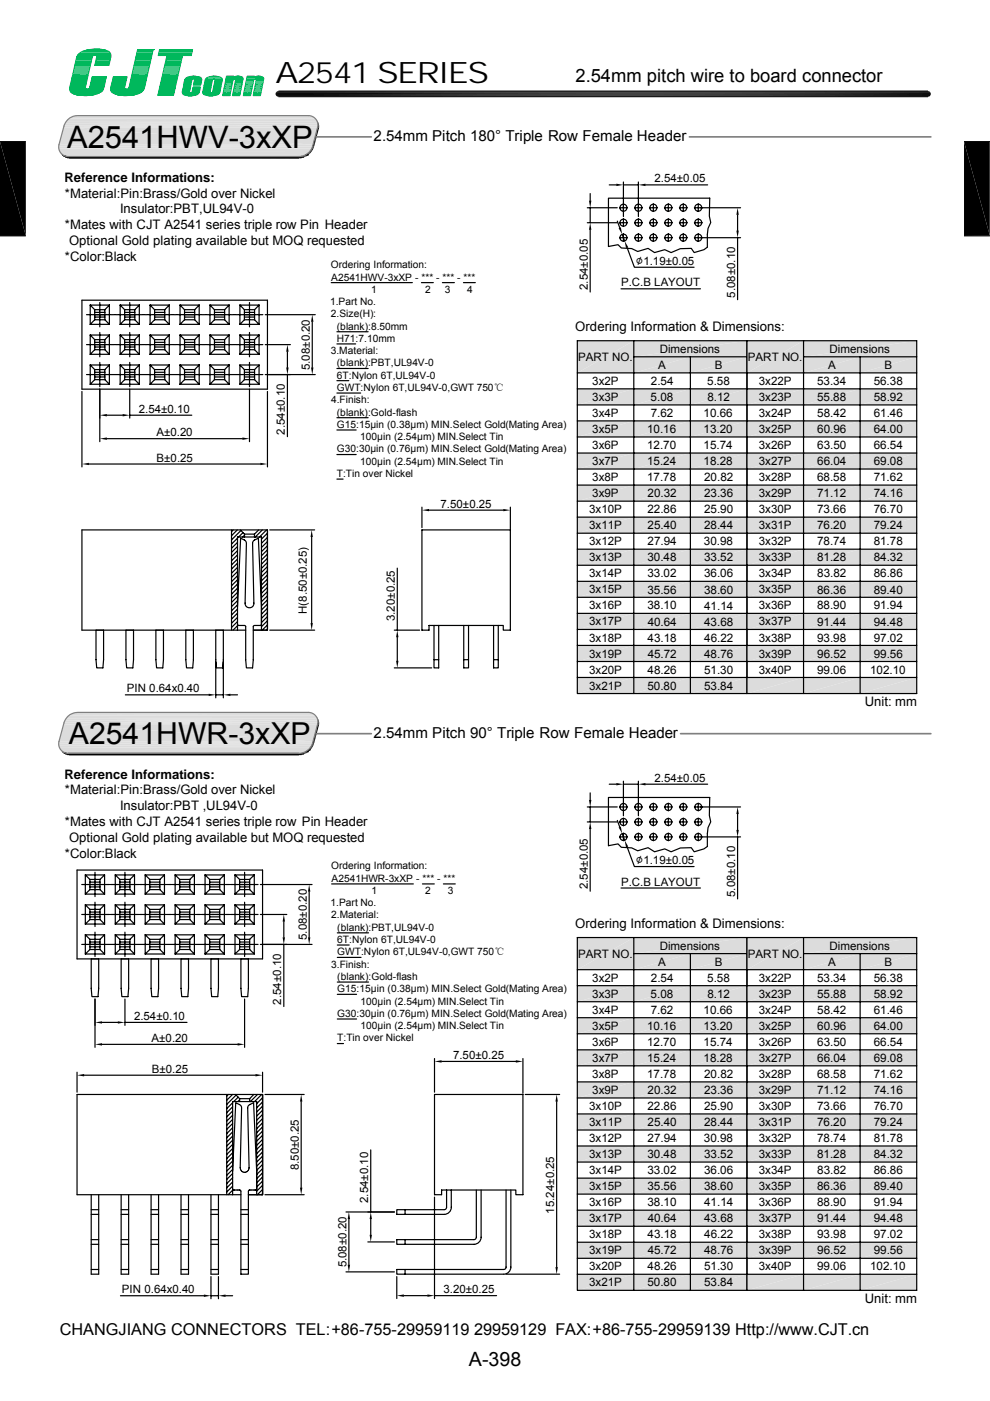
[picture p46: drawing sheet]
<svg xmlns="http://www.w3.org/2000/svg" width="210mm" height="297mm" viewBox="0 0 210 297" stroke-linecap="round" stroke-linejoin="round" font-family="sans-serif">
<defs><g id="words">
<text font-size="6.6" x="14.2" y="31.3">A2541HWV-3xXP</text>
<text font-size="6.4" x="14.6" y="157.8">A2541HWR-3xXP</text>
<text font-size="6.3" x="58.4" y="17.6">A2541 SERIES</text>
<text font-size="4.2" x="99.4" y="289.5">A-398</text>
<text font-size="3.9" x="122" y="17.4">2.54mm pitch wire to board connector</text>
<text font-size="3.5" x="12.7" y="283">CHANGJIANG CONNECTORS TEL:+86-755-29959119 29959129 FAX:+86-755-29959139 Http://www.CJT.cn</text>
<g font-size="3.2">
<text x="79.2" y="29.8">2.54mm Pitch 180° Triple Row Female Header</text>
<text x="79.2" y="156.4">2.54mm Pitch 90° Triple Row Female Header</text>
</g>
<g font-size="2.8">
<text x="13.7" y="38.5">Reference Informations:</text>
<text x="13.8" y="41.9">*Material:Pin:Brass/Gold over Nickel</text>
<text x="25.5" y="45.3">Insulator:PBT,UL94V-0</text>
<text x="13.8" y="48.6">*Mates with CJT A2541 series triple row Pin Header</text>
<text x="14.6" y="52">Optional Gold plating available but MOQ requested</text>
<text x="13.8" y="55.4">*Color:Black</text>
<text x="122" y="70.1">Ordering Information &amp; Dimensions:</text>
<text x="183.4" y="149.8">Unit: mm</text>
<text x="13.7" y="165.1">Reference Informations:</text>
<text x="13.8" y="168.4">*Material:Pin:Brass/Gold over Nickel</text>
<text x="25.5" y="171.8">Insulator:PBT ,UL94V-0</text>
<text x="13.8" y="175.2">*Mates with CJT A2541 series triple row Pin Header</text>
<text x="14.6" y="178.5">Optional Gold plating available but MOQ requested</text>
<text x="13.8" y="181.9">*Color:Black</text>
<text x="122" y="196.7">Ordering Information &amp; Dimensions:</text>
<text x="183.4" y="276.3">Unit: mm</text>
</g>
<g font-size="2.7">
<text x="134.9" y="56.1">∅1.19±0.05</text>
<text x="134.9" y="183.2">∅1.19±0.05</text>
</g>
<g font-size="2.5">
<text x="122.6" y="76.5">PART NO.</text>
<text x="139.9" y="74.8">Dimensions</text>
<text x="158.6" y="76.5">PART NO.</text>
<text x="175.9" y="74.8">Dimensions</text>
<text x="125.6" y="81.6">3x2P</text>
<text x="138" y="81.6">2.54</text>
<text x="139.6" y="78.2">A</text>
<text x="150" y="81.6">5.58</text>
<text x="151.6" y="78.2">B</text>
<text x="160.9" y="81.6">3x22P</text>
<text x="173.3" y="81.6">53.34</text>
<text x="175.6" y="78.2">A</text>
<text x="185.3" y="81.6">56.38</text>
<text x="187.6" y="78.2">B</text>
<text x="125.6" y="85">3x3P</text>
<text x="125.6" y="88.4">3x4P</text>
<text x="138" y="85">5.08</text>
<text x="138" y="88.4">7.62</text>
<text x="149.2" y="88.4">10.66</text>
<text x="150" y="85">8.12</text>
<text x="160.9" y="85">3x23P</text>
<text x="160.9" y="88.4">3x24P</text>
<text x="173.3" y="85">55.88</text>
<text x="173.3" y="88.4">58.42</text>
<text x="185.3" y="88.4">61.46</text>
<text x="185.3" y="85">58.92</text>
<text x="125.6" y="91.8">3x5P</text>
<text x="125.6" y="95.2">3x6P</text>
<text x="137.2" y="91.8">10.16</text>
<text x="137.2" y="95.2">12.70</text>
<text x="149.2" y="91.8">13.20</text>
<text x="149.2" y="95.2">15.74</text>
<text x="160.9" y="91.8">3x25P</text>
<text x="160.9" y="95.2">3x26P</text>
<text x="173.3" y="91.8">60.96</text>
<text x="173.3" y="95.2">63.50</text>
<text x="185.3" y="91.8">64.00</text>
<text x="185.3" y="95.2">66.54</text>
<text x="125.6" y="98.6">3x7P</text>
<text x="137.2" y="98.6">15.24</text>
<text x="149.2" y="98.6">18.28</text>
<text x="160.9" y="98.6">3x27P</text>
<text x="173.3" y="98.6">66.04</text>
<text x="185.3" y="98.6">69.08</text>
<text x="125.6" y="102">3x8P</text>
<text x="125.6" y="105.4">3x9P</text>
<text x="137.2" y="102">17.78</text>
<text x="137.4" y="105.4">20.32</text>
<text x="149.3" y="105.4">23.36</text>
<text x="149.4" y="102">20.82</text>
<text x="160.9" y="102">3x28P</text>
<text x="160.9" y="105.4">3x29P</text>
<text x="173.3" y="102">68.58</text>
<text x="173.3" y="105.5">71.12</text>
<text x="185.3" y="105.4">74.16</text>
<text x="185.3" y="102">71.62</text>
<text x="124.9" y="108.8">3x10P</text>
<text x="124.9" y="112.2">3x11P</text>
<text x="137.3" y="108.8">22.86</text>
<text x="137.4" y="112.2">25.40</text>
<text x="149.3" y="108.8">25.90</text>
<text x="149.3" y="112.2">28.44</text>
<text x="160.9" y="108.8">3x30P</text>
<text x="160.9" y="112.2">3x31P</text>
<text x="173.3" y="108.8">73.66</text>
<text x="173.3" y="112.2">76.20</text>
<text x="185.3" y="108.8">76.70</text>
<text x="185.3" y="112.2">79.24</text>
<text x="124.9" y="115.6">3x12P</text>
<text x="124.9" y="119">3x13P</text>
<text x="137.3" y="119">30.48</text>
<text x="137.4" y="115.6">27.94</text>
<text x="149.3" y="115.6">30.98</text>
<text x="149.3" y="119">33.52</text>
<text x="160.9" y="115.6">3x32P</text>
<text x="160.9" y="119">3x33P</text>
<text x="173.3" y="115.6">78.74</text>
<text x="173.3" y="119">81.28</text>
<text x="185.3" y="115.6">81.78</text>
<text x="185.3" y="119">84.32</text>
<text x="124.9" y="122.4">3x14P</text>
<text x="124.9" y="125.8">3x15P</text>
<text x="137.3" y="122.4">33.02</text>
<text x="137.3" y="125.8">35.56</text>
<text x="149.3" y="122.4">36.06</text>
<text x="149.3" y="125.8">38.60</text>
<text x="160.9" y="122.4">3x34P</text>
<text x="160.9" y="125.8">3x35P</text>
<text x="173.3" y="125.8">86.36</text>
<text x="173.3" y="122.4">83.82</text>
<text x="185.3" y="125.8">89.40</text>
<text x="185.3" y="122.4">86.86</text>
<text x="124.9" y="129.2">3x16P</text>
<text x="137.3" y="129.2">38.10</text>
<text x="149.4" y="129.2">41.14</text>
<text x="160.9" y="129.2">3x36P</text>
<text x="173.3" y="129.2">88.90</text>
<text x="185.3" y="129.2">91.94</text>
<text x="124.9" y="132.6">3x17P</text>
<text x="124.9" y="136">3x18P</text>
<text x="137.4" y="136">43.18</text>
<text x="137.4" y="132.6">40.64</text>
<text x="149.4" y="132.6">43.68</text>
<text x="149.4" y="136">46.22</text>
<text x="160.9" y="132.6">3x37P</text>
<text x="160.9" y="136">3x38P</text>
<text x="173.3" y="132.6">91.44</text>
<text x="173.3" y="136">93.98</text>
<text x="185.3" y="132.6">94.48</text>
<text x="185.3" y="136">97.02</text>
<text x="124.9" y="139.4">3x19P</text>
<text x="124.9" y="142.8">3x20P</text>
<text x="137.4" y="142.8">48.26</text>
<text x="137.4" y="139.4">45.72</text>
<text x="149.3" y="142.8">51.30</text>
<text x="149.4" y="139.4">48.76</text>
<text x="160.9" y="139.4">3x39P</text>
<text x="160.9" y="142.8">3x40P</text>
<text x="173.3" y="142.8">99.06</text>
<text x="173.3" y="139.4">96.52</text>
<text x="184.6" y="142.8">102.10</text>
<text x="185.3" y="139.4">99.56</text>
<text x="124.9" y="146.2">3x21P</text>
<text x="137.3" y="146.2">50.80</text>
<text x="149.3" y="146.2">53.84</text>
<text x="122.6" y="203.1">PART NO.</text>
<text x="139.9" y="201.4">Dimensions</text>
<text x="158.6" y="203.1">PART NO.</text>
<text x="175.9" y="201.4">Dimensions</text>
<text x="125.6" y="208.2">3x2P</text>
<text x="138" y="208.2">2.54</text>
<text x="139.6" y="204.8">A</text>
<text x="150" y="208.2">5.58</text>
<text x="151.6" y="204.8">B</text>
<text x="160.9" y="208.2">3x22P</text>
<text x="173.3" y="208.2">53.34</text>
<text x="175.6" y="204.8">A</text>
<text x="185.3" y="208.2">56.38</text>
<text x="187.6" y="204.8">B</text>
<text x="125.6" y="211.6">3x3P</text>
<text x="125.6" y="214.9">3x4P</text>
<text x="138" y="211.6">5.08</text>
<text x="138" y="215">7.62</text>
<text x="149.2" y="215">10.66</text>
<text x="150" y="211.6">8.12</text>
<text x="160.9" y="211.6">3x23P</text>
<text x="160.9" y="214.9">3x24P</text>
<text x="173.3" y="211.6">55.88</text>
<text x="173.3" y="215">58.42</text>
<text x="185.3" y="215">61.46</text>
<text x="185.3" y="211.6">58.92</text>
<text x="125.6" y="218.4">3x5P</text>
<text x="125.6" y="221.8">3x6P</text>
<text x="137.2" y="218.4">10.16</text>
<text x="137.2" y="221.8">12.70</text>
<text x="149.2" y="218.4">13.20</text>
<text x="149.2" y="221.8">15.74</text>
<text x="160.9" y="218.4">3x25P</text>
<text x="160.9" y="221.8">3x26P</text>
<text x="173.3" y="218.4">60.96</text>
<text x="173.3" y="221.8">63.50</text>
<text x="185.3" y="218.4">64.00</text>
<text x="185.3" y="221.8">66.54</text>
<text x="125.6" y="225.1">3x7P</text>
<text x="137.2" y="225.2">15.24</text>
<text x="149.2" y="225.2">18.28</text>
<text x="160.9" y="225.1">3x27P</text>
<text x="173.3" y="225.2">66.04</text>
<text x="185.3" y="225.2">69.08</text>
<text x="125.6" y="228.6">3x8P</text>
<text x="125.6" y="231.9">3x9P</text>
<text x="137.2" y="228.6">17.78</text>
<text x="137.4" y="232">20.32</text>
<text x="149.3" y="232">23.36</text>
<text x="149.4" y="228.6">20.82</text>
<text x="160.9" y="228.6">3x28P</text>
<text x="160.9" y="231.9">3x29P</text>
<text x="173.3" y="228.6">68.58</text>
<text x="173.3" y="232">71.12</text>
<text x="185.3" y="232">74.16</text>
<text x="185.3" y="228.6">71.62</text>
<text x="124.9" y="235.4">3x10P</text>
<text x="124.9" y="238.8">3x11P</text>
<text x="137.3" y="235.4">22.86</text>
<text x="137.4" y="238.8">25.40</text>
<text x="149.3" y="235.4">25.90</text>
<text x="149.3" y="238.8">28.44</text>
<text x="160.9" y="235.4">3x30P</text>
<text x="160.9" y="238.8">3x31P</text>
<text x="173.3" y="235.4">73.66</text>
<text x="173.3" y="238.8">76.20</text>
<text x="185.3" y="235.4">76.70</text>
<text x="185.3" y="238.8">79.24</text>
<text x="124.9" y="242.1">3x12P</text>
<text x="124.9" y="245.6">3x13P</text>
<text x="137.3" y="245.6">30.48</text>
<text x="137.4" y="242.2">27.94</text>
<text x="149.3" y="242.2">30.98</text>
<text x="149.3" y="245.6">33.52</text>
<text x="160.9" y="242.1">3x32P</text>
<text x="160.9" y="245.6">3x33P</text>
<text x="173.3" y="242.2">78.74</text>
<text x="173.3" y="245.6">81.28</text>
<text x="185.3" y="242.2">81.78</text>
<text x="185.3" y="245.6">84.32</text>
<text x="124.9" y="249">3x14P</text>
<text x="137.3" y="249">33.02</text>
<text x="149.3" y="249">36.06</text>
<text x="160.9" y="249">3x34P</text>
<text x="173.3" y="249">83.82</text>
<text x="185.3" y="249">86.86</text>
<text x="124.9" y="252.3">3x15P</text>
<text x="124.9" y="255.8">3x16P</text>
<text x="137.3" y="252.4">35.56</text>
<text x="137.3" y="255.8">38.10</text>
<text x="149.3" y="252.4">38.60</text>
<text x="149.4" y="255.8">41.14</text>
<text x="160.9" y="252.3">3x35P</text>
<text x="160.9" y="255.8">3x36P</text>
<text x="173.3" y="252.4">86.36</text>
<text x="173.3" y="255.8">88.90</text>
<text x="185.3" y="252.4">89.40</text>
<text x="185.3" y="255.8">91.94</text>
<text x="124.9" y="259.1">3x17P</text>
<text x="124.9" y="262.6">3x18P</text>
<text x="137.4" y="262.6">43.18</text>
<text x="137.4" y="259.2">40.64</text>
<text x="149.4" y="259.2">43.68</text>
<text x="149.4" y="262.6">46.22</text>
<text x="160.9" y="259.1">3x37P</text>
<text x="160.9" y="262.6">3x38P</text>
<text x="173.3" y="259.2">91.44</text>
<text x="173.3" y="262.6">93.98</text>
<text x="185.3" y="259.2">94.48</text>
<text x="185.3" y="262.6">97.02</text>
<text x="124.9" y="266">3x19P</text>
<text x="124.9" y="269.3">3x20P</text>
<text x="137.4" y="269.4">48.26</text>
<text x="137.4" y="266">45.72</text>
<text x="149.3" y="269.4">51.30</text>
<text x="149.4" y="266">48.76</text>
<text x="160.9" y="266">3x39P</text>
<text x="160.9" y="269.3">3x40P</text>
<text x="173.3" y="269.4">99.06</text>
<text x="173.3" y="266">96.52</text>
<text x="184.6" y="269.4">102.10</text>
<text x="185.3" y="266">99.56</text>
<text x="124.9" y="272.8">3x21P</text>
<text x="137.3" y="272.8">50.80</text>
<text x="149.3" y="272.8">53.84</text>
</g>
<g font-size="2.4">
<text x="138.8" y="38.7">2.54±0.05</text>
<text x="124.7" y="61.5" transform="rotate(-90 124.7 61.5)">2.54±0.05</text>
<text x="131.7" y="60.7">P.C.B LAYOUT</text>
<text x="155.9" y="63.1" transform="rotate(-90 155.9 63.1)">5.08±0.10</text>
<text x="65.7" y="78.5" transform="rotate(-90 65.7 78.5)">5.08±0.20</text>
<text x="29.4" y="87.5">2.54±0.10</text>
<text x="33.2" y="92.5">A±0.20</text>
<text x="60.4" y="92.2" transform="rotate(-90 60.4 92.2)">2.54±0.10</text>
<text x="33.2" y="97.9">B±0.25</text>
<text x="93.4" y="107.6">7.50±0.25</text>
<text x="65.1" y="130.2" transform="rotate(-90 65.1 130.2)">H(8.50±0.25)</text>
<text x="83.7" y="131.7" transform="rotate(-90 83.7 131.7)">3.20±0.25</text>
<text x="26.9" y="146.8">PIN 0.64x0.40</text>
<text x="138.8" y="165.7">2.54±0.05</text>
<text x="124.7" y="188.5" transform="rotate(-90 124.7 188.5)">2.54±0.05</text>
<text x="131.7" y="187.8">P.C.B LAYOUT</text>
<text x="155.9" y="190.2" transform="rotate(-90 155.9 190.2)">5.08±0.10</text>
<text x="65" y="199.3" transform="rotate(-90 65 199.3)">5.08±0.20</text>
<text x="59.7" y="213" transform="rotate(-90 59.7 213)">2.54±0.10</text>
<text x="28.4" y="216.2">2.54±0.10</text>
<text x="32.2" y="220.9">A±0.20</text>
<text x="32.2" y="227.4">B±0.25</text>
<text x="96.1" y="224.5">7.50±0.25</text>
<text x="63.4" y="248.1" transform="rotate(-90 63.4 248.1)">8.50±0.25</text>
<text x="78.1" y="255" transform="rotate(-90 78.1 255)">2.54±0.10</text>
<text x="117.5" y="257.3" transform="rotate(-90 117.5 257.3)">15.24±0.25</text>
<text x="73.5" y="268.7" transform="rotate(-90 73.5 268.7)">5.08±0.20</text>
<text x="25.9" y="274.2">PIN 0.64x0.40</text>
<text x="94.1" y="274.2">3.20±0.25</text>
</g>
<g font-size="2.2">
<text x="70.1" y="56.9">Ordering Information:</text>
<text x="70.3" y="59.5">A2541HWV-3xXP - *** - *** - ***</text>
<text x="70" y="64.6">1.Part No.</text>
<text x="78.7" y="62.1">1</text>
<text x="90.2" y="62.1">2</text>
<text x="94.3" y="62.1">3</text>
<text x="99.1" y="62.1">4</text>
<text x="70.2" y="67.2">2.Size(H):</text>
<text x="71.5" y="69.9">(blank):8.50mm</text>
<text x="70.2" y="75.1">3.Material:</text>
<text x="71.5" y="72.5">H71:7.10mm</text>
<text x="71.5" y="77.7">(blank):PBT,UL94V-0</text>
<text x="71.5" y="80.3">6T:Nylon 6T,UL94V-0</text>
<text x="71.5" y="82.9">GWT:Nylon 6T,UL94V-0,GWT 750℃</text>
<text x="70.2" y="85.5">4.Finish:</text>
<text x="71.5" y="88.1">(blank):Gold-flash</text>
<text x="71.5" y="90.7">G15:15μin (0.38μm) MIN.Select Gold(Mating Area)</text>
<text x="71.5" y="95.9">G30:30μin (0.76μm) MIN.Select Gold(Mating Area)</text>
<text x="76.4" y="93.3">100μin (2.54μm) MIN.Select Tin</text>
<text x="71.5" y="101.1">T:Tin over Nickel</text>
<text x="76.4" y="98.5">100μin (2.54μm) MIN.Select Tin</text>
<text x="70.2" y="184.3">Ordering Information:</text>
<text x="70.3" y="186.9">A2541HWR-3xXP - *** - ***</text>
<text x="78.8" y="189.5">1</text>
<text x="90.2" y="189.5">2</text>
<text x="95" y="189.5">3</text>
<text x="70.1" y="192.1">1.Part No.</text>
<text x="70.3" y="194.7">2.Material:</text>
<text x="71.5" y="197.3">(blank):PBT,UL94V-0</text>
<text x="71.5" y="199.9">6T:Nylon 6T,UL94V-0</text>
<text x="71.5" y="202.5">GWT:Nylon 6T,UL94V-0,GWT 750℃</text>
<text x="70.3" y="205.1">3.Finish:</text>
<text x="71.5" y="207.8">(blank):Gold-flash</text>
<text x="71.5" y="210.4">G15:15μin (0.38μm) MIN.Select Gold(Mating Area)</text>
<text x="71.5" y="215.6">G30:30μin (0.76μm) MIN.Select Gold(Mating Area)</text>
<text x="76.5" y="213">100μin (2.54μm) MIN.Select Tin</text>
<text x="71.5" y="220.8">T:Tin over Nickel</text>
<text x="76.5" y="218.2">100μin (2.54μm) MIN.Select Tin</text>
</g>
</g></defs>
<path d="M13.6 26.7h53.8M13.7 26.2h53.7M14 25.8h53.3M14.3 25.5h52.8M14.6 25.1h52.3M15 24.9h51.6M15.1 24.8h51.5M15.5 24.7h50.7M15.5 24.6h50.7M16 24.5h49.8M16.5 24.5h48.9" fill="none" stroke="#dcdcdc" stroke-width=".21"/>
<path d="M14.6 25h52.3" fill="none" stroke="#dcdcdc" stroke-width=".25"/>
<path d="M14.3 25.3h52.8" fill="none" stroke="#dcdcdc" stroke-width=".32"/>
<path d="M13.6 26.4h53.8M14 25.6h53.3" fill="none" stroke="#dcdcdc" stroke-width=".36"/>
<path d="M13.8 26h53.6" fill="none" stroke="#dcdcdc" stroke-width=".38"/>
<path d="M13.5 26.9h53.9" fill="none" stroke="#dcdcdc" stroke-width=".3"/>
<g fill="#dcdcdc">
<path d="M13.5 27l52.9 3.7h-53.9z"/>
<path d="M13.5 27h53.9l-1 3.7z"/>
</g>
<path d="M12.5 30.8h53.9" fill="none" stroke="#dcdcdc" stroke-width=".3"/>
<path d="M12.4 31h53.9M12.5 31.5h53.6M12.6 31.9h53.3M12.7 32.2h52.9M13 32.6h52.2M13.3 32.8h51.5M13.3 32.9h51.5M13.7 33h50.7M13.7 33.1h50.7M14.1 33.1h49.8M14.1 33.2h49.8" fill="none" stroke="#dcdcdc" stroke-width=".21"/>
<path d="M12.4 31.3h53.9" fill="none" stroke="#dcdcdc" stroke-width=".36"/>
<path d="M12.5 31.7h53.6M12.6 32h53.3" fill="none" stroke="#dcdcdc" stroke-width=".38"/>
<path d="M12.7 32.4h52.9" fill="none" stroke="#dcdcdc" stroke-width=".32"/>
<path d="M13 32.7h52.2" fill="none" stroke="#dcdcdc" stroke-width=".28"/>
<path d="M0 30h5.5M204.5 30h5.4M0 50h5.5M204.5 50h5.4" fill="none" stroke="#000" stroke-width=".21"/>
<path d="M0 30l5.5 20h-5.5zM0 30h5.5v20zM204.5 30l5.4 19.9-5.4 .1zM204.5 30h5.4v19.9z" fill="#000"/>
<g fill="#00b85c">
<path d="M20 10.4h.9z"/>
<path d="M19.6 10.4h1.7z"/>
<path d="M20 10.4h1.3z"/>
<path d="M19.6 10.5h1.7z"/>
<path d="M19.6 10.4l1.7 .1z"/>
</g>
<path d="M19 10.5h2.8M19.2 10.5h2.4" fill="none" stroke="#00b85c" stroke-width=".21"/>
<g fill="#00b85c">
<path d="M29.4 10.5h.2z"/>
<path d="M29.6 10.5h.1z"/>
<path d="M29.7 10.5h.3z"/>
<path d="M30 10.5h.2z"/>
<path d="M30.2 10.5h.6z"/>
<path d="M30.8 10.5h.7z"/>
<path d="M31.5 10.5h.2z"/>
<path d="M31.7 10.5h.3z"/>
<path d="M32 10.5h.2z"/>
<path d="M32.2 10.5h.2z"/>
<path d="M34.1 10.5h.1z"/>
<path d="M34.2 10.5h.1z"/>
<path d="M34.3 10.5h.2z"/>
<path d="M34.5 10.5h.2z"/>
<path d="M34.7 10.5h.2z"/>
<path d="M34.9 10.5h.4z"/>
<path d="M35.3 10.5h.5z"/>
<path d="M35.8 10.5h.6z"/>
<path d="M36.4 10.5h1.1z"/>
<path d="M37.5 10.5h.6z"/>
<path d="M38.1 10.5h.5z"/>
<path d="M38.6 10.5h.6z"/>
<path d="M39.2 10.5h.4z"/>
<path d="M39.6 10.5h.4z"/>
<path d="M40 10.5h.2z"/>
<path d="M40.2 10.5h.2z"/>
<path d="M40.4 10.5h.1z"/>
<path d="M40.5 10.5h.2z"/>
</g>
<g fill="none" stroke="#00b85c" stroke-width=".21">
<path d="M16.5 11.7h7M16.5 11.6h7M16.6 11.5h6.9M16.6 11.4h6.9M16.7 11.4h6.8M16.8 11.3h6.6M16.9 11.2h6.5M17 11.1h6.3M17.1 11.1h6.2M17.1 11h6.1M17.2 11h6M17.4 10.9h5.7"/>
<path d="M17.5 10.9h5.5M17.6 10.8h5.3M17.8 10.8h5M17.9 10.7h4.8M18.1 10.7h4.5M18.4 10.6h3.9M18.6 10.6h3.6M18.8 10.5h3.2M20 11.7l-3.6 .1M20.3 11.7h3.2M23.5 11.7h-7.1M28.9 11.7h3.3"/>
<path d="M28.9 11.6h3.4M29 11.4h3.3M29 11.5h3.3M29 11.3h3.3M29 11.2h3.3M29.1 11.1h3.3M29.1 10.9h3.3M29.1 10.8h3.3M29.1 10.7h3.3M29.2 10.5h3.3M29.2 10.6h3.3M32.3 11.5h-3.3"/>
<path d="M32.3 11.3l-3.3 .1M32.4 11.1h-3.4M32.4 11h-3.3M32.4 10.8l-3.3 .1M32.4 10.7l-3.3 .1M32.5 10.6l-3.4 .1M33.6 11.7h7M33.6 11.6h7M33.6 11.4h7.1M33.6 11.5h7M33.7 11.3h7M33.7 11.2h7"/>
<path d="M33.7 11.1h7M33.7 11h7M33.8 10.8h7M33.8 10.7h7M33.8 10.6h7M33.8 10.5h7.1M40.6 11.7l-7.1 .1M40.6 11.5h-7M40.7 11.3l-7.1 .1M40.7 11.2h-7M40.7 11h-7M40.8 10.9h-7.1"/>
<path d="M40.8 10.7l-7 .1M40.8 10.6l-7 .1M40.9 10.5l-7.1 .1"/>
</g>
<g fill="#00b85c">
<path d="M33.8 11.8h.3z"/>
<path d="M34.1 11.8h.5z"/>
<path d="M34.6 11.8h.3z"/>
<path d="M34.9 11.8h.3z"/>
<path d="M39 11.8h.1z"/>
<path d="M39.1 11.8h.3z"/>
<path d="M39.4 11.8h.6z"/>
<path d="M40 11.8h.2z"/>
<path d="M40.2 11.8h.2z"/>
</g>
<g fill="none" stroke="#00b85c" stroke-width=".21">
<path d="M15.9 13.8h3.3M15.9 13.9h3.3M15.9 13.7h3.3M15.9 13.6h3.3M15.9 13.5h3.4M16 13.4h3.3M16 13.3h3.3M16 13.2h3.3M16 13.1h3.3M16 13h3.4M16.1 12.9h3.3M16.1 12.7h3.3"/>
<path d="M16.1 12.8h3.3M16.1 12.6h3.4M16.1 12.7h3.4M16.2 12.5h3.3M16.2 12.6h3.3M16.2 12.4h3.3M16.2 12.3h3.3M16.2 12.2h3.4M16.2 12.2h3.3M16.3 12.1h3.3M16.3 12h3.3M16.3 11.9h3.3"/>
<path d="M19.2 13.8h-3.3M19.2 13.6h-3.3M19.4 12.8h-3.3M19.6 12.1h-3.3M19.6 12l-3.3 .1M19.7 11.9h-3.4M19.7 11.8h-3.3M19.9 11.8h-3.5M20.1 13.8h3M20.1 13.7h3.1M20.2 13.6h3M20.2 13.5h3"/>
<path d="M20.2 13.4h3M20.2 13.3h3M20.2 13.2h3.1M20.3 13.1h3M20.3 13h3M20.3 12.9h3M20.3 12.8h3M20.3 12.7h3.1M20.4 12.5h3M20.4 12.6h3M20.4 11.8h3.1M20.4 12.4h3"/>
<path d="M20.4 12.3h3.1M20.5 12.2h3M20.5 12.1h3M20.5 11.9h3M20.5 12h3M23.1 13.9h-3M23.1 13.8h-3M23.2 13.7h-3.1M23.2 13.4h-3M23.3 13h-3M23.4 12.7h-3M23.4 12.6h-3"/>
<path d="M23.5 12.4h-3.1M23.5 12.3h-3.1M23.5 12.1l-3 .1M23.5 12h-3M28.4 13.8h3.3M28.4 13.9h3.3M28.4 13.7h3.4M28.5 13.6h3.3M28.5 13.5h3.3M28.5 13.4h3.3M28.5 13.3h3.4M28.5 13.4h3.4"/>
<path d="M28.6 13.2h3.3M28.6 13.3h3.3M28.6 13.1h3.3M28.6 13h3.3M28.6 12.9h3.4M28.7 12.7h3.3M28.7 12.8h3.3M28.7 12.6h3.3M28.7 12.5h3.3M28.7 12.4h3.4M28.8 12.3h3.3M28.8 12.2h3.3"/>
<path d="M28.8 12h3.4M28.9 11.9h3.3M28.9 11.8h3.3M31.8 13.7h-3.4M31.8 13.6h-3.3M32 12.8h-3.4M32 12.6h-3.3M32.1 12.3h-3.3M32.1 12.1l-3.3 .1M32.2 12.1h-3.4M32.2 12h-3.3M32.2 11.9h-3.3"/>
<path d="M32.2 11.8h-3.3M34.9 13.8h3.3M34.9 13.9h3.3M34.9 13.7h3.4M35 13.7h3.3M35 13.6h3.3M35 13.5h3.3M35 13.4h3.4M35.1 13.3h3.3M35.1 13.2h3.3M35.1 13.1h3.3M35.1 13h3.4"/>
<path d="M35.1 12.9h3.4M35.2 12.7h3.3M35.2 12.8h3.3M35.2 12.6h3.3M35.2 12.5h3.4M35.2 12.4h3.4M35.3 12.3h3.3M35.3 12.4h3.3M35.3 12.2h3.3M35.3 12h3.4M35.4 11.9h3.3M35.4 11.8h3.3"/>
<path d="M38.3 13.8h-3.4M38.3 13.6h-3.3M38.4 13.4h-3.4M38.4 13h-3.3M38.5 12.8h-3.3M38.5 12.7h-3.3M38.5 12.6h-3.3M38.6 12.3h-3.3M38.6 12.2h-3.3M38.7 12.1h-3.4M38.7 11.8h-3.3"/>
</g>
<g fill="#00b85c">
<path d="M20.2 13.9h.2z"/>
<path d="M20.4 13.9h.2z"/>
<path d="M20.6 13.9h.2z"/>
<path d="M20.8 13.9h.2z"/>
<path d="M21 13.9h.6z"/>
<path d="M21.6 13.9h.4z"/>
<path d="M22 13.9h.4z"/>
<path d="M22.4 13.9h.2z"/>
<path d="M22.6 13.9h.1z"/>
<path d="M22.7 13.9h.2z"/>
<path d="M22.9 13.9h.1z"/>
</g>
<g fill="none" stroke="#00b85c" stroke-width=".21">
<path d="M15.4 16h3.3M15.5 15.5h3.3M15.5 15.4h3.3M15.5 15.2h3.4M15.5 15.3h3.3M15.6 15.1h3.3M15.6 14.9h3.3M15.6 14.8h3.4M15.7 14.6h3.3M15.7 14.5h3.3M15.7 14.4h3.4M15.8 14.2h3.3"/>
<path d="M15.8 14.3h3.3M15.8 14.1h3.3M15.8 13.9h3.4M18.7 15.9l-3.3 .1M27.9 16h3.3M28 15.5h3.4M28.1 15.4h3.3M28.1 15.3h3.3M28.1 15.2h3.3M28.1 15.1h3.4M28.2 14.9h3.3M28.2 14.8h3.3"/>
<path d="M28.2 14.6h3.4M28.3 14.5h3.3M28.3 14.4h3.3M28.3 14.3h3.3M28.3 14.2h3.4M28.4 14.1h3.3M28.4 13.9h3.3M31.3 15.9l-3.4 .1M34.4 16h3.4M34.5 15.5h3.4M34.6 15.4h3.3M34.6 15.2h3.4"/>
<path d="M34.6 15.3h3.3M34.6 15.1h3.4M34.7 14.9h3.3M34.7 14.8h3.4M34.7 14.6h3.4M34.8 14.5h3.3M34.8 14.4h3.3M34.8 14.2h3.4M34.8 14.3h3.4M34.9 14.1h3.3M34.9 13.9h3.3M37.8 15.9l-3.4 .1"/>
</g>
<path d="M15.4 15.7h3.4M28 15.7h3.3M34.5 15.7h3.3" fill="none" stroke="#00b85c" stroke-width=".34"/>
<path d="M15.3 16.2h3.4M27.9 16.2h3.3M34.4 16.2h3.4" fill="none" stroke="#00b85c" stroke-width=".3"/>
<g fill="#00b85c">
<path d="M19.8 16.3h.1z"/>
<path d="M19.9 16.3h.2z"/>
<path d="M20.1 16.3h.1z"/>
<path d="M20.2 16.3h.4z"/>
<path d="M20.6 16.3h.4z"/>
<path d="M21 16.3h.6z"/>
<path d="M21.6 16.3h.3z"/>
<path d="M21.9 16.3h.2z"/>
<path d="M22.1 16.3h.2z"/>
<path d="M22.3 16.3h.1z"/>
<path d="M24.3 16.3h.1z"/>
<path d="M24.4 16.3h.1z"/>
<path d="M24.5 16.3h.2z"/>
<path d="M24.7 16.3h.4z"/>
<path d="M25.1 16.3h.4z"/>
<path d="M25.5 16.3h.5z"/>
<path d="M26 16.3h.3z"/>
<path d="M26.3 16.3h.2z"/>
<path d="M26.5 16.3h.2z"/>
<path d="M26.7 16.3h.1z"/>
</g>
<g fill="none" stroke="#00b85c" stroke-width=".21">
<path d="M14.8 18.6h3.3M14.8 18.8h3.3M14.8 18.9h3.5M14.8 18.9h7.1M14.8 19h7.1M14.8 19.1h7.1M14.8 18.5h3.3M14.8 19.1h7M14.8 18.3h3.4M14.8 19.3h6.9M14.9 18.2h3.3M14.9 19.3h6.8"/>
<path d="M14.9 18.1h3.3M14.9 18h3.3M14.9 19.4h6.7M14.9 17.9h3.3M15 17.7h3.3M15 17.8h3.3M15 17.6h3.3M15 19.5h6.4M15 19.6h6.4M15 17.4h3.4M15 17.5h3.4M15 17.5h3.3"/>
<path d="M15 17.3h3.4M15.1 17.3h3.3M15.1 17.2h3.3M15.1 19.6h6.2M15.1 17.1h3.3M15.1 17h3.4M15.2 16.9h3.3M15.2 17h3.3M15.2 19.7h6M15.2 16.8h3.3M15.2 16.7h3.3M15.2 16.6h3.4"/>
<path d="M15.2 19.7h5.9M15.2 16.5h3.4M15.3 16.4h3.3M15.3 16.5h3.3M15.3 16.3h3.3M15.3 19.8h5.7M15.4 19.8h5.4M15.5 19.9h5.2M15.7 20h4.7M18.1 18.7h-3.3M18.1 18.6h-3.3M18.1 18.5h-3.3"/>
<path d="M18.1 18.4h-3.3M18.2 18.2h-3.3M18.2 18.1l-3.3 .1M18.3 17.8l-3.4 .1M18.6 16.4h-3.3M18.9 18.8h3.1M19 18.7h3M19 18.5h3.1M19 18.6h3.1M19 18.4h3.1M19.1 18.2h3M19.1 18h3.1"/>
<path d="M19.1 18.1h3.1M19.2 17.8h3M19.2 17.7h3M19.3 17.4h3M19.3 17.5h3M19.3 17.3h3M19.3 17.2h3.1M19.3 17.1h3.1M19.4 17h3M19.4 17.1h3M19.4 16.9h3M19.4 16.8h3"/>
<path d="M19.4 16.7h3.1M19.4 16.8h3.1M19.5 16.6h3M19.5 16.7h3M19.5 16.5h3M19.5 16.4h3M19.5 16.3h3.1M20.4 19.9h-4.7M21.5 19.5h-6.5M21.8 19.2h-7M21.9 19.1h-7.1M22 18.9h-3.3"/>
<path d="M22 18.8h-3.2M22 18.7h-3M22 18.6h-3M22.1 18.4l-3.1 .1M22.1 18.3l-3 .1M22.1 18.3h-3M22.1 18.1l-3 .1M22.2 18h-3M22.2 17.9h-3M22.3 17.6h-3.1M22.3 17.5h-3M22.4 17h-3"/>
<path d="M22.6 16.3h-3.1M23.4 18.9h7.1M23.5 18.8h2.9M23.5 18.8h3M23.5 18.9h3.1M23.5 19h7M23.5 19.1h7M23.5 18.7h2.9M23.5 19.1h6.9M23.5 19.2h6.9M23.5 18.6h2.9M23.5 19.3h6.8"/>
<path d="M23.5 18.5h2.9M23.5 18.4h3M23.5 19.3h6.7M23.6 18.3h2.9M23.6 18.2h2.9M23.6 19.4h6.6M23.6 18.1h2.9M23.6 18h3M23.6 17.9h3M23.7 17.8h2.9M23.7 17.7h2.9M23.7 19.5h6.3"/>
<path d="M23.7 19.6h6.3M23.7 17.4h3M23.7 17.5h3M23.8 17.3h2.9M23.8 17.2h2.9M23.8 17.2h3M23.8 17.1h3M23.9 17h2.9M23.9 19.7h5.9M23.9 16.9h2.9M23.9 16.8h2.9M23.9 16.7h3"/>
<path d="M23.9 16.6h3M23.9 19.7h5.8M24 16.5h2.9M24 16.4h2.9M24 16.3h2.9M24 19.8h5.6M24.2 19.8h5.3M24.3 19.9h5.1M24.5 20h4.6M26.4 18.6l-2.9 .1M26.4 18.6h-2.9M26.5 18.4l-3 .1"/>
<path d="M26.5 18.3h-2.9M26.5 18.2h-2.9M26.6 17.6h-2.9M26.7 17.5h-3M26.8 17.1h-3M26.9 16.3h-2.9M27.3 18.6h3.3M27.3 18.5h3.4M27.4 18.4h3.3M27.4 18.3h3.3M27.4 18.2h3.4M27.5 18.1h3.3"/>
<path d="M27.5 18h3.3M27.5 17.8h3.3M27.5 17.7h3.4M27.6 17.6h3.3M27.6 17.5h3.3M27.6 17.4h3.3M27.6 17.3h3.3M27.6 17.2h3.4M27.7 17.2h3.3M27.7 17.1h3.3M27.7 17h3.3M27.7 16.9h3.4"/>
<path d="M27.7 16.8h3.4M27.8 16.7h3.3M27.8 16.6h3.3M27.8 16.5h3.3M27.8 16.4h3.4M27.9 16.4h3.3M27.9 16.3h3.3M29.2 19.9h-4.8M29.9 19.6h-6.1M30.1 19.5h-6.5M30.3 19.3h-6.8M30.4 19.1h-6.9"/>
<path d="M30.6 18.9h-3.6M30.6 18.8h-3.4M30.6 18.8h-3.3M30.6 18.7h-3.3M30.6 18.6h-3.3M30.7 18.6h-3.4M30.7 18.4l-3.3 .1M30.7 18.4h-3.3M30.7 18.3h-3.3M30.8 18.2h-3.4M30.8 17.9h-3.3M31 17.3h-3.4"/>
<path d="M31.1 16.5h-3.3M31.2 16.3h-3.3M33.5 19.9h3.4M33.6 19.7h3.3M33.6 19.6h3.3M33.6 19.6h3.4M33.7 19.5h3.3M33.7 19.3h3.3M33.7 19.1h3.3M33.7 19.2h3.3M33.7 19.1h3.4M33.8 19h3.3"/>
<path d="M33.8 18.9h3.3M33.8 18.8h3.3M33.8 18.7h3.3M33.9 18.6h3.3M33.9 18.4h3.3M33.9 18.3h3.3M33.9 18.2h3.4M34 18h3.3M34 18.1h3.3M34 17.8h3.3M34 17.7h3.4M34 17.8h3.4"/>
<path d="M34.1 17.6h3.3M34.1 17.4h3.3M34.1 17.5h3.3M34.1 17.3h3.4M34.2 17.2h3.3M34.2 17.1h3.3M34.2 17h3.3M34.2 16.9h3.4M34.2 16.8h3.4M34.3 16.7h3.3M34.3 16.8h3.3M34.3 16.6h3.3"/>
<path d="M34.3 16.5h3.3M34.3 16.4h3.4M34.3 16.5h3.4M34.4 16.3h3.3M36.9 19.8h-3.3M37 19.5h-3.3M37 19.4h-3.3M37.1 19.1h-3.4M37.1 18.9l-3.3 .1M37.1 18.7h-3.3M37.2 18.6h-3.4M37.2 18.5h-3.3"/>
<path d="M37.2 18.4l-3.3 .1M37.2 18.3l-3.3 .1M37.3 18.2l-3.4 .1M37.3 18.1l-3.3 .1M37.3 18h-3.3M37.3 17.9h-3.3M37.5 17h-3.3M37.7 16.4h-3.3M37.7 16.3h-3.3M16.2 20.1h3.7M16.3 20.1h3.5M16.7 20.2h2.7"/>
<path d="M20.2 20h-4.2M24.9 20.1h3.7M25 20.1h3.5M25.4 20.2h2.6M28.9 20h-4.2M33.5 20.2h3.3M33.5 20.1h3.3M33.5 20h3.4M36.8 20.1l-3.3 .1M36.9 20l-3.4 .1"/>
</g>
<g fill="#00b85c">
<path d="M33.6 20.2h.1z"/>
<path d="M33.7 20.2h.2z"/>
<path d="M33.9 20.2h.2z"/>
<path d="M34.1 20.2h.2z"/>
<path d="M34.3 20.2h.5z"/>
<path d="M34.8 20.2h.6z"/>
<path d="M35.4 20.2h.5z"/>
<path d="M35.9 20.2h.2z"/>
<path d="M36.1 20.2h.2z"/>
<path d="M36.3 20.2h.2z"/>
<path d="M36.5 20.2h.2z"/>
</g>
<path d="M16.7 20.2h2.7M25.4 20.2h2.6" fill="none" stroke="#00b85c" stroke-width=".21"/>
<path d="M17 20.2h1.9z" fill="#00b85c"/>
<path d="M17 20.2h2.1" fill="none" stroke="#00b85c" stroke-width=".21"/>
<path d="M25.6 20.2h1.8z" fill="#00b85c"/>
<path d="M25.6 20.2h2.2" fill="none" stroke="#00b85c" stroke-width=".21"/>
<g fill="#00b85c">
<path d="M17.3 20.2h1.6z"/>
<path d="M25.9 20.2h1.5z"/>
<path d="M17.4 20.2h1.5z"/>
<path d="M17.4 20.2l1 .1z"/>
<path d="M25.9 20.2l1.1 .1z"/>
<path d="M17.8 20.3h.6z"/>
<path d="M26.2 20.3h.8z"/>
</g>
<path d="M16.9 11.2a7.4 7.4 0 0 1 6.3-.2 1.7 1.7 0 0 1 .2 1.7l-.3 1.2h-3l.4-1.9a.57 .57 0 0 0-.7-.2 .57 .57 0 0 0-.3 .7l-1.4 6.1a.49 .49 0 0 0 .5 .3 .49 .49 0 0 0 .4-.4l.5-2.2h3.1l-.4 1.6a2.25 2.25 0 0 1-2.3 2.2l-2.1 .2a4.2 4.2 0 0 1-2.9-.9 3.1 3.1 0 0 1 .2-2.2l1.1-4.9 .3-.6zM29.2 10.5h3.3l-1.6 6.9a2.63 2.63 0 0 1-2.7 2.8l-1.9 .1a3.6 3.6 0 0 1-2.8-1.1v-.8l.5-2.1h2.9l-.4 2a.47 .47 0 0 0 .2 .6 .47 .47 0 0 0 .6-.2zM33.8 10.5h7.1l-.3 1.3h-1.9l-1.9 8.4h-3.3l1.9-8.4h-1.9z" fill="none" stroke="#00b85c" stroke-width=".21"/>
<g fill="#00b85c">
<path d="M40.9 16.2h.6z"/>
<path d="M40.7 16.2h.9z"/>
<path d="M40.9 16.2h.7z"/>
<path d="M40.6 16.2h1.2z"/>
<path d="M40.7 16.2h1.1z"/>
<path d="M40.3 16.2h1.6z"/>
<path d="M40.6 16.2h1.3z"/>
<path d="M40.3 16.2h1.7z"/>
</g>
<path d="M40 16.3h2.2" fill="none" stroke="#00b85c" stroke-width=".21"/>
<path d="M40.3 16.2l1.9 .1z" fill="#00b85c"/>
<path d="M39.2 16.8h3.6M39.3 16.7h3.5M39.3 16.6h3.5M39.5 16.5h3.2M39.6 16.4h3M39.8 16.3h2.6M40 16.3h2.2" fill="none" stroke="#00b85c" stroke-width=".21"/>
<g fill="#00b85c">
<path d="M39.2 16.8h1.7z"/>
<path d="M39.2 16.8h1.8z"/>
<path d="M41 16.8h1.8z"/>
<path d="M41.1 16.8h1.7z"/>
<path d="M39.2 16.8h1.6z"/>
<path d="M39.2 16.8l1.5 .1z"/>
<path d="M41.2 16.8l1.6 .1z"/>
<path d="M39.2 16.9h1.5z"/>
<path d="M41.2 16.9h1.6z"/>
<path d="M39.2 16.9l1.5 .1z"/>
<path d="M41.2 16.9l1.6 .1z"/>
<path d="M39.2 17h1.5z"/>
<path d="M41.2 17h1.6z"/>
<path d="M39.1 17h1.6z"/>
<path d="M39.1 17l1.6 .1z"/>
<path d="M41.2 17l1.6 .1z"/>
<path d="M39.1 17.1h1.6z"/>
<path d="M41.2 17.1h1.6z"/>
<path d="M39.1 17.1l1.6 .1z"/>
<path d="M41.2 17.1l1.6 .1z"/>
<path d="M39.1 17.2h1.6z"/>
<path d="M41.2 17.2h1.6z"/>
<path d="M41.2 17.2h1.5z"/>
<path d="M39.1 17.2l1.5 .1z"/>
<path d="M41.2 17.2l1.5 .1z"/>
<path d="M39.1 17.3h1.5z"/>
<path d="M41.2 17.3h1.5z"/>
<path d="M39.1 17.3l1.5 .1z"/>
<path d="M41.2 17.3l1.5 .1z"/>
<path d="M39.1 17.4h1.5z"/>
<path d="M41.2 17.4h1.5z"/>
<path d="M39.1 17.4l1.5 .1z"/>
<path d="M41.1 17.4l1.6 .1z"/>
<path d="M41.1 17.4h1.6z"/>
<path d="M39.1 17.5l1.5 .1z"/>
<path d="M39.1 17.5h1.5z"/>
<path d="M41.1 17.5l1.6 .1z"/>
<path d="M41.1 17.5h1.6z"/>
<path d="M39 17.6h1.6z"/>
<path d="M41.1 17.6h1.6z"/>
<path d="M39 17.6l1.6 .1z"/>
<path d="M41.1 17.6l1.6 .1z"/>
<path d="M39 17.7l1.5 .1h-1.5z"/>
<path d="M39 17.7h1.6z"/>
<path d="M41.1 17.7l1.5 .1h-1.5z"/>
<path d="M41.1 17.7h1.6z"/>
<path d="M39 17.8h1.5z"/>
<path d="M41.1 17.8h1.5z"/>
<path d="M39 17.8l1.5 .1z"/>
<path d="M41.1 17.8l1.5 .1z"/>
<path d="M39 17.9h1.5z"/>
<path d="M41 17.9h1.6z"/>
<path d="M41.1 17.9h1.5z"/>
<path d="M39 17.9l1.5 .1z"/>
<path d="M41 17.9l1.6 .1z"/>
<path d="M38.9 18h1.6z"/>
<path d="M41 18h1.6z"/>
<path d="M41.1 18h.1z"/>
<path d="M41.2 18h.2z"/>
<path d="M41.4 18h.4z"/>
<path d="M41.8 18h.3z"/>
<path d="M42.1 18h.3z"/>
<path d="M38.9 18l1.5 .2h-1.5z"/>
<path d="M38.9 18h1.6l-.1 .2z"/>
<path d="M38.9 18.2h1.5z"/>
<path d="M38.9 18.2l1.5 .3h-1.6z"/>
<path d="M38.9 18.2h1.5v.3z"/>
<path d="M41.2 18.5h.2z"/>
<path d="M41.4 18.5h.3z"/>
<path d="M41.7 18.5h.4z"/>
<path d="M42.1 18.5h.2z"/>
<path d="M42.3 18.5h.1z"/>
<path d="M38.8 18.5h1.6z"/>
<path d="M40.9 18.5h1.6z"/>
<path d="M38.8 18.5l1.6 .1z"/>
<path d="M40.9 18.5l1.6 .1z"/>
<path d="M38.8 18.6h1.6z"/>
<path d="M40.9 18.6h1.6z"/>
<path d="M38.8 18.6l1.6 .1z"/>
<path d="M40.9 18.6l1.6 .1z"/>
<path d="M38.8 18.7h1.6z"/>
<path d="M40.9 18.7h1.6z"/>
<path d="M38.8 18.7l1.5 .1h-1.5z"/>
<path d="M38.8 18.7h1.6l-.1 .1z"/>
<path d="M40.9 18.7l1.5 .1h-1.5z"/>
<path d="M40.9 18.7h1.6l-.1 .1z"/>
<path d="M38.8 18.8l1.5 .1z"/>
<path d="M38.8 18.8h1.5z"/>
<path d="M40.9 18.8l1.5 .1z"/>
<path d="M40.9 18.8h1.5z"/>
<path d="M38.8 18.9h1.5z"/>
<path d="M40.9 18.9h1.5z"/>
<path d="M38.8 18.9l1.5 .1z"/>
<path d="M40.9 18.9l1.5 .1z"/>
<path d="M38.8 19l1.5 .1z"/>
<path d="M38.8 19h1.5z"/>
<path d="M40.9 19l1.5 .1z"/>
<path d="M40.9 19h1.5z"/>
<path d="M38.7 19.1h1.6z"/>
<path d="M40.8 19.1h1.6z"/>
<path d="M38.7 19.1l1.6 .1z"/>
<path d="M40.8 19.1l1.6 .1z"/>
<path d="M38.7 19.2h1.6z"/>
<path d="M40.8 19.2h1.6z"/>
<path d="M38.7 19.2l1.6 .1z"/>
<path d="M40.8 19.2l1.5 .1z"/>
<path d="M38.7 19.3h1.6z"/>
<path d="M40.8 19.3h1.5z"/>
<path d="M38.7 19.3h1.5z"/>
<path d="M38.7 19.3l1.5 .1z"/>
<path d="M40.8 19.3l1.5 .1z"/>
<path d="M38.7 19.4h1.5z"/>
<path d="M40.8 19.4h1.5z"/>
<path d="M40.7 19.4h1.6z"/>
<path d="M38.7 19.4l1.5 .1z"/>
<path d="M40.7 19.4l1.6 .1z"/>
<path d="M38.7 19.5h1.5z"/>
<path d="M40.7 19.5h1.6z"/>
<path d="M38.7 19.5l1.5 .1z"/>
<path d="M40.7 19.5l1.6 .1z"/>
<path d="M38.7 19.6h1.5z"/>
<path d="M40.7 19.6h1.6z"/>
<path d="M40.7 19.6h1.5z"/>
<path d="M40.6 19.6h1.6z"/>
<path d="M38.7 19.6l1.6 .1z"/>
<path d="M40.6 19.7h1.6z"/>
<path d="M38.7 19.7h1.6z"/>
<path d="M38.7 19.7h1.7z"/>
<path d="M40.5 19.7h1.7z"/>
<path d="M40.4 19.7h1.8z"/>
</g>
<path d="M38.7 19.7h3.5M38.7 19.8h3.5M38.7 19.8h3.4M38.7 19.9h3.4M38.8 19.9h3.2M42 20h-3.2M38.9 20.1h2.9M39 20.1h2.7M39.2 20.2h2.3" fill="none" stroke="#00b85c" stroke-width=".21"/>
<g fill="#00b85c">
<path d="M39.4 20.2l1.7 .1z"/>
<path d="M39.4 20.2h1.9z"/>
<path d="M39.5 20.3h1.6z"/>
<path d="M39.6 20.3h1.3z"/>
<path d="M39.6 20.3h1.5z"/>
<path d="M39.7 20.3h1.1z"/>
<path d="M39.7 20.3h1.2z"/>
<path d="M39.9 20.3h.9z"/>
<path d="M39.9 20.3h.5z"/>
<path d="M40.1 20.3h.3z"/>
</g>
<path d="M39.5 16.5l.5-.2 1.1-.1a2.07 2.07 0 0 1 1.6 .4l.1 .4-.2 1h-1.6l.2-1.2-.5 .1-.5 2.7h.4l.2-.3a.68 .68 0 0 1 .2-.7 .68 .68 0 0 1 .7-.1h.8a1.5 1.5 0 0 1-1.6 1.8 3.4 3.4 0 0 1-2-.3l-.2-.3 .2-1.2a3.2 3.2 0 0 1 .6-2zM43.8 16.6a3.5 3.5 0 0 1 3.3 0l.1 .4-.4 2a1.39 1.39 0 0 1-1.7 1.3h-.8a.99 .99 0 0 1-1.3-.9l.5-2.4z" fill="none" stroke="#00b85c" stroke-width=".21"/>
<g fill="#00b85c">
<path d="M45.1 16.2h.8z"/>
<path d="M44.7 16.2h1.5z"/>
<path d="M45.1 16.2h1.1z"/>
</g>
<path d="M44.4 16.2h2.1" fill="none" stroke="#00b85c" stroke-width=".21"/>
<path d="M44.7 16.2l1.8 .1z" fill="#00b85c"/>
<path d="M43.6 16.7h3.6M43.6 16.8h3.6M43.6 16.7h3.5M43.7 16.6h3.4M43.8 16.5h3.2M43.9 16.5h3.1M43.9 16.4h3M44 16.4h2.9M44.1 16.3h2.6M44.4 16.3h2.1" fill="none" stroke="#00b85c" stroke-width=".21"/>
<g fill="#00b85c">
<path d="M43.6 16.8h1.7z"/>
<path d="M43.6 16.8h1.8z"/>
<path d="M45.4 16.8h1.8z"/>
<path d="M43.6 16.8h1.6z"/>
<path d="M45.5 16.8h1.7z"/>
<path d="M43.6 16.8h1.5z"/>
<path d="M43.6 16.8l1.5 .1z"/>
<path d="M45.6 16.8l1.6 .1z"/>
<path d="M43.5 16.9h1.6z"/>
<path d="M45.6 16.9h1.6z"/>
<path d="M43.5 16.9l1.6 .1z"/>
<path d="M45.6 16.9l1.6 .1z"/>
<path d="M43.5 17h1.6z"/>
<path d="M45.6 17h1.6z"/>
<path d="M43.5 17h1.5z"/>
<path d="M45.6 17h1.5z"/>
<path d="M43.5 17l1.5 .1z"/>
<path d="M45.6 17l1.5 .1z"/>
<path d="M43.5 17.1h1.5z"/>
<path d="M45.6 17.1h1.5z"/>
<path d="M43.5 17.1l1.5 .1z"/>
<path d="M45.6 17.1l1.5 .1z"/>
<path d="M43.5 17.2h1.5z"/>
<path d="M45.6 17.2h1.5z"/>
<path d="M43.5 17.2l1.5 .1z"/>
<path d="M45.6 17.2l1.5 .1z"/>
<path d="M43.5 17.3l1.5 .1h-1.6z"/>
<path d="M43.5 17.3h1.5v.1z"/>
<path d="M45.6 17.3l1.5 .1h-1.6z"/>
<path d="M45.6 17.3h1.5v.1z"/>
<path d="M43.4 17.4h1.6z"/>
<path d="M45.5 17.4h1.6z"/>
<path d="M43.4 17.4l1.5 .2h-1.5z"/>
<path d="M43.4 17.4h1.6l-.1 .2z"/>
<path d="M45.5 17.4l1.5 .2h-1.5z"/>
<path d="M45.5 17.4h1.6l-.1 .2z"/>
<path d="M43.4 17.6h1.5z"/>
<path d="M45.5 17.6h1.5z"/>
<path d="M43.4 17.6l1.5 .2h-1.6z"/>
<path d="M43.4 17.6h1.5v.2z"/>
<path d="M45.5 17.6l1.5 .2h-1.6z"/>
<path d="M45.5 17.6h1.5v.2z"/>
<path d="M43.3 17.8h1.6z"/>
<path d="M45.4 17.8h1.6z"/>
<path d="M43.3 17.8l1.5 .4h-1.6z"/>
<path d="M43.3 17.8h1.6l-.1 .4z"/>
<path d="M45.4 17.8l1.5 .4h-1.5z"/>
<path d="M45.4 17.8h1.6l-.1 .4z"/>
<path d="M43.2 18.2h1.6z"/>
<path d="M45.4 18.2h1.5z"/>
<path d="M43.2 18.2l1.5 .5h-1.5z"/>
<path d="M43.2 18.2h1.6l-.1 .5z"/>
<path d="M45.4 18.2l1.4 .5h-1.5z"/>
<path d="M45.4 18.2h1.5l-.1 .5z"/>
<path d="M43.2 18.7h1.5z"/>
<path d="M45.3 18.7h1.5z"/>
<path d="M43.2 18.7l1.5 .2h-1.6z"/>
<path d="M43.2 18.7h1.5v.2z"/>
<path d="M45.3 18.7l1.5 .2h-1.6z"/>
<path d="M45.3 18.7h1.5v.2z"/>
<path d="M43.1 18.9h1.6z"/>
<path d="M45.2 18.9h1.6z"/>
<path d="M43.1 18.9l1.5 .2h-1.5z"/>
<path d="M43.1 18.9h1.6l-.1 .2z"/>
<path d="M45.2 18.9l1.5 .2h-1.5z"/>
<path d="M45.2 18.9h1.6l-.1 .2z"/>
<path d="M43.1 19.1h1.5z"/>
<path d="M45.2 19.1h1.5z"/>
<path d="M43.1 19.1l1.5 .1h-1.5z"/>
<path d="M43.1 19.1h1.5v.1z"/>
<path d="M45.2 19.1l1.5 .1h-1.6z"/>
<path d="M45.2 19.1h1.5v.1z"/>
<path d="M43.1 19.2l1.5 .1z"/>
<path d="M43.1 19.2h1.5z"/>
<path d="M45.1 19.2l1.6 .1z"/>
<path d="M43.1 19.3h1.5z"/>
<path d="M45.1 19.3h1.6z"/>
<path d="M43 19.3l1.6 .1z"/>
<path d="M43 19.3h1.6z"/>
<path d="M45.1 19.3l1.6 .1z"/>
<path d="M43 19.4h1.6z"/>
<path d="M45.1 19.4h1.6z"/>
<path d="M43 19.4l1.6 .1z"/>
<path d="M45.1 19.4l1.6 .1z"/>
<path d="M43 19.5h1.6z"/>
<path d="M45.1 19.5h1.6z"/>
<path d="M43 19.5l1.6 .1z"/>
<path d="M45.1 19.5l1.5 .1z"/>
<path d="M43 19.6h1.6z"/>
<path d="M45.1 19.6h1.5z"/>
<path d="M45 19.6h1.6z"/>
<path d="M43 19.6l1.6 .1z"/>
<path d="M45 19.7h1.6z"/>
<path d="M45 19.6l1.6 .1z"/>
<path d="M43 19.7h1.7z"/>
<path d="M44.9 19.7h1.7z"/>
<path d="M43 19.7h1.8z"/>
<path d="M44.8 19.7h1.8z"/>
</g>
<path d="M43 19.7h3.6M43 19.8h3.5M43.1 19.8h3.4M43.1 19.9h3.4M43.1 19.9h3.3M43.2 20h3.1M43.2 20.1h3M43.3 20.1h2.8M43.4 20.1h2.7M43.6 20.2h2.2" fill="none" stroke="#00b85c" stroke-width=".21"/>
<g fill="#00b85c">
<path d="M43.7 20.2l1.8 .1z"/>
<path d="M43.7 20.2h2z"/>
<path d="M43.9 20.3h1.6z"/>
<path d="M43.9 20.3h1.4z"/>
<path d="M44.1 20.3h1z"/>
<path d="M44.1 20.3h1.2z"/>
<path d="M44.3 20.3h.8z"/>
<path d="M44.3 20.3h.5z"/>
<path d="M44.5 20.3h.3z"/>
</g>
<path d="M45.1 16.9l.4-.1 .1 .2-.5 2.5a.27 .27 0 0 1-.3 .2 .27 .27 0 0 1-.2-.3z" fill="none" stroke="#00b85c" stroke-width=".21"/>
<g fill="#00b85c">
<path d="M50.3 16.2h.5z"/>
<path d="M50.2 16.2h.6z"/>
<path d="M50.1 16.2h.8z"/>
<path d="M50.2 16.2h.7z"/>
<path d="M48.3 16.2h.2z"/>
<path d="M48.5 16.2h.3z"/>
<path d="M48.8 16.2h.3z"/>
<path d="M49.1 16.2h.2z"/>
<path d="M48 16.2h1.6z"/>
<path d="M50 16.2h.9z"/>
<path d="M50 16.2h1z"/>
<path d="M49.9 16.2h1.1z"/>
<path d="M49.8 16.2h1.3z"/>
<path d="M49.9 16.2h1.2z"/>
<path d="M48 16.3h1.6z"/>
<path d="M48 16.2l1.6 .1z"/>
<path d="M49.8 16.3h1.3z"/>
<path d="M49.8 16.2l1.3 .1z"/>
<path d="M49.7 16.3h1.5z"/>
<path d="M49.8 16.3h1.4z"/>
<path d="M49.6 16.3h1.7z"/>
<path d="M49.7 16.3h1.6z"/>
</g>
<path d="M47.9 16.8h3.7M47.9 16.7h3.7M47.9 16.5h3.7M47.9 16.6h3.7M48 16.5h3.5M48 16.3h3.4M48 16.4h3.5" fill="none" stroke="#00b85c" stroke-width=".21"/>
<g fill="#00b85c">
<path d="M47.9 16.8h1.7z"/>
<path d="M47.9 16.8h1.8z"/>
<path d="M49.7 16.8h1.9z"/>
<path d="M49.8 16.8h1.7z"/>
<path d="M49.8 16.8h1.8z"/>
<path d="M49.9 16.8h1.6z"/>
<path d="M47.9 16.8h1.6z"/>
<path d="M47.9 16.8l1.6 .1z"/>
<path d="M49.9 16.8l1.6 .1z"/>
<path d="M47.9 16.9h1.6z"/>
<path d="M49.9 16.9h1.6z"/>
<path d="M50 16.9h1.5z"/>
<path d="M47.9 16.9h1.5z"/>
<path d="M47.9 16.9l1.5 .1z"/>
<path d="M50 16.9l1.5 .1z"/>
<path d="M47.9 17h1.5z"/>
<path d="M50 17h1.5z"/>
<path d="M47.9 17l1.5 .1z"/>
<path d="M50 17l1.5 .1z"/>
<path d="M47.9 17.1h1.5z"/>
<path d="M49.9 17.1h1.6z"/>
<path d="M47.8 17.1h1.6z"/>
<path d="M47.8 17.1l1.6 .1z"/>
<path d="M49.9 17.1l1.6 .1z"/>
<path d="M47.8 17.2h1.6z"/>
<path d="M49.9 17.2h1.6z"/>
<path d="M47.8 17.2l1.6 .1z"/>
<path d="M49.9 17.2l1.6 .1z"/>
<path d="M47.8 17.3h1.6z"/>
<path d="M49.9 17.3h1.6z"/>
<path d="M47.8 17.3l1.6 .1z"/>
<path d="M49.9 17.3l1.5 .1z"/>
<path d="M47.8 17.4h1.5z"/>
<path d="M47.8 17.4h1.6z"/>
<path d="M49.9 17.4h1.5z"/>
<path d="M47.8 17.4l1.5 .1z"/>
<path d="M49.9 17.4l1.5 .1z"/>
<path d="M47.8 17.5h1.5z"/>
<path d="M49.9 17.5h1.5z"/>
<path d="M49.8 17.5h1.6z"/>
<path d="M47.8 17.5l1.5 .1z"/>
<path d="M49.8 17.5l1.6 .1z"/>
<path d="M47.7 17.6l1.6 .1h-1.6z"/>
<path d="M47.7 17.6h1.6z"/>
<path d="M49.8 17.6l1.6 .1h-1.6z"/>
<path d="M49.8 17.6h1.6z"/>
<path d="M47.7 17.7l1.5 .3h-1.5z"/>
<path d="M47.7 17.7h1.6l-.1 .3z"/>
<path d="M49.8 17.7l1.5 .3h-1.5z"/>
<path d="M49.8 17.7h1.6l-.1 .3z"/>
<path d="M47.7 18h1.5z"/>
<path d="M49.8 18h1.5z"/>
<path d="M47.7 18l1.5 .2h-1.6z"/>
<path d="M47.7 18h1.5v.2z"/>
<path d="M49.8 18l1.5 .2h-1.6z"/>
<path d="M49.8 18h1.5v.2z"/>
<path d="M47.6 18.2h1.6z"/>
<path d="M49.7 18.2h1.6z"/>
<path d="M47.6 18.2l1.5 .3h-1.5z"/>
<path d="M47.6 18.2h1.6l-.1 .3z"/>
<path d="M49.7 18.2l1.5 .3h-1.5z"/>
<path d="M49.7 18.2h1.6l-.1 .3z"/>
<path d="M47.6 18.5l1.5 .1h-1.6z"/>
<path d="M47.6 18.5h1.5v.1z"/>
<path d="M49.7 18.5l1.5 .1h-1.6z"/>
<path d="M49.7 18.5h1.5v.1z"/>
<path d="M47.5 18.6l1.5 .3h-1.5z"/>
<path d="M47.5 18.6h1.6l-.1 .3z"/>
<path d="M49.6 18.6l1.5 .3h-1.5z"/>
<path d="M49.6 18.6h1.6l-.1 .3z"/>
<path d="M47.5 18.9l1.5 .1z"/>
<path d="M47.5 18.9h1.5z"/>
<path d="M49.6 18.9l1.5 .1z"/>
<path d="M49.6 18.9h1.5z"/>
<path d="M47.5 19l1.5 .1h-1.6z"/>
<path d="M47.5 19h1.5v.1z"/>
<path d="M49.6 19l1.5 .1h-1.6z"/>
<path d="M49.6 19h1.5v.1z"/>
<path d="M47.4 19.1l1.6 .1z"/>
<path d="M47.4 19.1h1.6z"/>
<path d="M49.5 19.1l1.6 .1z"/>
<path d="M49.5 19.1h1.6z"/>
<path d="M47.4 19.2l1.6 .1z"/>
<path d="M47.4 19.2h1.6z"/>
<path d="M49.5 19.2l1.6 .1z"/>
<path d="M49.5 19.2h1.6z"/>
<path d="M47.4 19.3l1.6 .1z"/>
<path d="M49.5 19.3l1.6 .1z"/>
<path d="M47.4 19.4h1.5z"/>
<path d="M47.4 19.4h1.6z"/>
<path d="M49.5 19.4h1.5z"/>
<path d="M49.5 19.4h1.6z"/>
<path d="M47.4 19.4l1.5 .1z"/>
<path d="M49.5 19.4l1.5 .1z"/>
<path d="M47.4 19.5l1.5 .1z"/>
<path d="M49.5 19.5l1.5 .1z"/>
<path d="M47.3 19.6h1.6z"/>
<path d="M49.4 19.6h1.6z"/>
<path d="M47.3 19.6l1.6 .1z"/>
<path d="M49.4 19.6l1.6 .1z"/>
<path d="M47.3 19.7h1.6z"/>
<path d="M49.4 19.7h1.6z"/>
<path d="M47.3 19.7l1.6 .2h-1.6z"/>
<path d="M47.3 19.7h1.6v.2z"/>
<path d="M49.4 19.7l1.5 .2h-1.5z"/>
<path d="M49.4 19.7h1.6l-.1 .2z"/>
<path d="M47.3 19.9h1.6z"/>
<path d="M49.4 19.9h1.5z"/>
<path d="M47.3 19.9h1.5z"/>
<path d="M47.3 19.9l1.5 .1z"/>
<path d="M49.4 20h1.5z"/>
<path d="M49.4 19.9l1.5 .1z"/>
<path d="M47.3 20h1.5z"/>
<path d="M47.3 20l1.5 .1z"/>
<path d="M49.4 20l1.5 .1z"/>
<path d="M47.2 20.1h1.6z"/>
<path d="M49.3 20.1h1.6z"/>
<path d="M47.2 20.1l1.6 .1z"/>
<path d="M49.3 20.1l1.6 .1z"/>
<path d="M47.2 20.2h1.6z"/>
<path d="M49.3 20.2h1.6z"/>
<path d="M47.2 20.2l1.6 .1z"/>
<path d="M49.3 20.2l1.6 .1z"/>
<path d="M47.2 20.3h1.6z"/>
<path d="M49.3 20.3h1.6z"/>
<path d="M47.5 20.3h.2z"/>
<path d="M47.7 20.3h.3z"/>
<path d="M48 20.3h.3z"/>
<path d="M48.3 20.3h.2z"/>
<path d="M49.4 20.3h.1z"/>
<path d="M49.5 20.3h.2z"/>
<path d="M49.7 20.3h.4z"/>
<path d="M50.1 20.3h.3z"/>
<path d="M50.4 20.3h.2z"/>
</g>
<path d="M48 16.2h1.6v.1a2.2 2.2 0 0 1 1.9 .2l.1 .2-.7 3.6h-1.6l.6-3.5a.41 .41 0 0 0-.5 .1 .41 .41 0 0 0-.1 .5l-.5 2.9h-1.6z" fill="none" stroke="#00b85c" stroke-width=".21"/>
<g fill="#00b85c">
<path d="M54.6 16.2h.5z"/>
<path d="M54.6 16.2h.6z"/>
<path d="M54.5 16.2h.8z"/>
<path d="M54.6 16.2h.7z"/>
<path d="M52.6 16.2h.3z"/>
<path d="M52.9 16.2h.3z"/>
<path d="M53.2 16.2h.3z"/>
<path d="M53.5 16.2h.2z"/>
<path d="M52.4 16.2h1.6z"/>
<path d="M54.4 16.2h.9z"/>
<path d="M54.3 16.2h1.1z"/>
<path d="M54.4 16.2h1z"/>
<path d="M54.2 16.2h1.3z"/>
<path d="M54.3 16.2h1.2z"/>
<path d="M52.4 16.3h1.6z"/>
<path d="M52.4 16.2l1.6 .1z"/>
<path d="M54.1 16.3h1.4z"/>
<path d="M54.2 16.2l1.3 .1z"/>
<path d="M54 16.3h1.6z"/>
<path d="M54.1 16.3h1.5z"/>
<path d="M52.4 16.3h1.5z"/>
<path d="M54 16.3h1.7z"/>
<path d="M53.9 16.3h1.8z"/>
</g>
<path d="M52.3 16.8h3.6M52.3 16.6h3.7M52.3 16.7h3.7M52.3 16.5h3.6M52.3 16.6h3.6M52.4 16.4h3.4M52.4 16.4h3.5" fill="none" stroke="#00b85c" stroke-width=".21"/>
<g fill="#00b85c">
<path d="M52.3 16.8h1.7z"/>
<path d="M52.3 16.8h1.8z"/>
<path d="M54.1 16.8h1.8z"/>
<path d="M54.2 16.8h1.7z"/>
<path d="M52.3 16.8h1.6z"/>
<path d="M54.3 16.8h1.6z"/>
<path d="M52.3 16.8l1.6 .1z"/>
<path d="M54.3 16.8l1.6 .1z"/>
<path d="M52.3 16.9h1.6z"/>
<path d="M54.3 16.9h1.6z"/>
<path d="M52.3 16.9h1.5z"/>
<path d="M52.3 16.9l1.5 .1z"/>
<path d="M54.3 16.9l1.6 .1z"/>
<path d="M52.3 17h1.5z"/>
<path d="M54.3 17h1.6z"/>
<path d="M52.2 17h1.6z"/>
<path d="M52.2 17l1.6 .1z"/>
<path d="M54.3 17l1.6 .1z"/>
<path d="M52.2 17.1h1.6z"/>
<path d="M54.3 17.1h1.6z"/>
<path d="M52.2 17.1l1.6 .1z"/>
<path d="M54.3 17.1l1.6 .1z"/>
<path d="M52.2 17.2h1.6z"/>
<path d="M54.3 17.2h1.6z"/>
<path d="M52.2 17.2l1.6 .1z"/>
<path d="M54.3 17.2l1.5 .1z"/>
<path d="M52.2 17.3h1.5z"/>
<path d="M52.2 17.3h1.6z"/>
<path d="M54.3 17.3h1.5z"/>
<path d="M52.2 17.3l1.5 .1z"/>
<path d="M54.3 17.3l1.5 .1z"/>
<path d="M52.2 17.4h1.5z"/>
<path d="M54.3 17.4h1.5z"/>
<path d="M52.2 17.4l1.5 .1z"/>
<path d="M54.3 17.4l1.5 .1z"/>
<path d="M52.2 17.5h1.5z"/>
<path d="M54.3 17.5h1.5z"/>
<path d="M52.1 17.5l1.6 .1z"/>
<path d="M52.1 17.5h1.6z"/>
<path d="M54.2 17.5l1.6 .1z"/>
<path d="M54.2 17.5h1.6z"/>
<path d="M52.1 17.6l1.6 .1z"/>
<path d="M52.1 17.6h1.6z"/>
<path d="M54.2 17.6l1.6 .1z"/>
<path d="M54.2 17.6h1.6z"/>
<path d="M52.1 17.7h1.6z"/>
<path d="M54.2 17.7h1.6z"/>
<path d="M52.1 17.7l1.5 .3h-1.6z"/>
<path d="M52.1 17.7h1.6l-.1 .3z"/>
<path d="M54.2 17.7l1.5 .3h-1.6z"/>
<path d="M54.2 17.7h1.6l-.1 .3z"/>
<path d="M52 18l1.6 .1z"/>
<path d="M54.1 18l1.6 .1z"/>
<path d="M52 18.1l1.6 .1z"/>
<path d="M52 18.1h1.6z"/>
<path d="M54.1 18.1l1.6 .1z"/>
<path d="M54.1 18.1h1.6z"/>
<path d="M52 18.2h1.6z"/>
<path d="M54.1 18.2h1.5z"/>
<path d="M54.1 18.2h1.6z"/>
<path d="M52 18.2l1.5 .3h-1.6z"/>
<path d="M52 18.2h1.6l-.1 .3z"/>
<path d="M54.1 18.2l1.5 .3h-1.6z"/>
<path d="M54.1 18.2h1.5v.3z"/>
<path d="M51.9 18.5l1.6 .1h-1.6z"/>
<path d="M51.9 18.5h1.6v.1z"/>
<path d="M54 18.5l1.6 .1h-1.6z"/>
<path d="M54 18.5h1.6v.1z"/>
<path d="M51.9 18.6l1.5 .3h-1.5z"/>
<path d="M51.9 18.6h1.6l-.1 .3z"/>
<path d="M54 18.6l1.5 .3h-1.5z"/>
<path d="M54 18.6h1.6l-.1 .3z"/>
<path d="M51.9 18.9l1.5 .1z"/>
<path d="M51.9 18.9h1.5z"/>
<path d="M54 18.9l1.5 .1z"/>
<path d="M54 18.9h1.5z"/>
<path d="M51.9 19l1.5 .1h-1.6z"/>
<path d="M51.9 19h1.5v.1z"/>
<path d="M54 19l1.5 .1h-1.6z"/>
<path d="M54 19h1.5v.1z"/>
<path d="M51.8 19.1l1.6 .1z"/>
<path d="M51.8 19.1h1.6z"/>
<path d="M53.9 19.1l1.6 .1z"/>
<path d="M53.9 19.1h1.6z"/>
<path d="M51.8 19.2l1.5 .1z"/>
<path d="M51.8 19.2h1.6z"/>
<path d="M53.9 19.2l1.5 .1z"/>
<path d="M53.9 19.2h1.6z"/>
<path d="M51.8 19.3l1.5 .1z"/>
<path d="M53.9 19.3l1.5 .1z"/>
<path d="M51.8 19.4h1.5z"/>
<path d="M53.9 19.4h1.5z"/>
<path d="M51.8 19.4l1.5 .1z"/>
<path d="M53.8 19.4l1.6 .1z"/>
<path d="M53.8 19.4h1.6z"/>
<path d="M51.8 19.5l1.5 .1z"/>
<path d="M53.8 19.5l1.6 .1z"/>
<path d="M51.7 19.6h1.6z"/>
<path d="M53.8 19.6h1.6z"/>
<path d="M51.7 19.6l1.6 .1z"/>
<path d="M53.8 19.6l1.6 .1z"/>
<path d="M51.7 19.7h1.6z"/>
<path d="M53.8 19.7h1.6z"/>
<path d="M51.7 19.7l1.5 .2h-1.5z"/>
<path d="M51.7 19.7h1.6l-.1 .2z"/>
<path d="M53.8 19.7l1.5 .2h-1.5z"/>
<path d="M53.8 19.7h1.6l-.1 .2z"/>
<path d="M51.7 19.9h1.5z"/>
<path d="M53.8 19.9h1.5z"/>
<path d="M51.7 19.9l1.5 .1z"/>
<path d="M53.8 19.9l1.5 .1z"/>
<path d="M51.7 20h1.5z"/>
<path d="M53.7 20h1.6z"/>
<path d="M51.6 20l1.6 .1z"/>
<path d="M53.7 20l1.6 .1z"/>
<path d="M51.6 20.1h1.6z"/>
<path d="M53.7 20.1h1.6z"/>
<path d="M51.6 20.1l1.6 .1z"/>
<path d="M53.7 20.1l1.6 .1z"/>
<path d="M51.6 20.2h1.6z"/>
<path d="M53.7 20.2h1.6z"/>
<path d="M53.7 20.2h1.5z"/>
<path d="M51.6 20.2h1.5z"/>
<path d="M51.6 20.2l1.5 .1z"/>
<path d="M53.7 20.2l1.5 .1z"/>
<path d="M51.6 20.3h1.5z"/>
<path d="M53.7 20.3h1.5z"/>
<path d="M51.8 20.3h.3z"/>
<path d="M52.1 20.3h.3z"/>
<path d="M52.4 20.3h.3z"/>
<path d="M52.7 20.3h.2z"/>
<path d="M53.8 20.3h.1z"/>
<path d="M53.9 20.3h.2z"/>
<path d="M54.1 20.3h.4z"/>
<path d="M54.5 20.3h.3z"/>
<path d="M54.8 20.3h.2z"/>
</g>
<path d="M52.4 16.2h1.6v.1a2.19 2.19 0 0 1 1.9 .2l-.7 3.8h-1.5l.6-3.5a.5 .5 0 0 0-.5 .2 .5 .5 0 0 0-.1 .5l-.6 2.8h-1.5z" fill="none" stroke="#00b85c" stroke-width=".21"/>
<path d="M58.5 19.6h138.9M58.6 19.4h138.7M58.8 19.3h138.3M58.4 20h139M58.5 20.2h138.9M58.6 20.4h138.7M58.8 20.5h138.3M59.1 20.5h137.7" fill="none" stroke="#000" stroke-width=".21"/>
<path d="M58.4 19.8h139" fill="none" stroke="#000" stroke-width=".23"/>
<g fill="#dcdcdc">
<path d="M122.4 72.2h12l-12 6.9z"/>
<path d="M122.4 79.1l12-6.9v6.9z"/>
<path d="M134.4 72.2h24l-24 3.4z"/>
<path d="M134.4 75.6l24-3.4v3.4z"/>
<path d="M134.4 75.6h12l-12 3.5z"/>
<path d="M134.4 79.1l12-3.5v3.5z"/>
<path d="M146.4 75.6h12l-12 3.5z"/>
<path d="M146.4 79.1l12-3.5v3.5z"/>
<path d="M122.4 82.4h12l-12 3.5z"/>
<path d="M122.4 85.9l12-3.5v3.5z"/>
<path d="M134.4 82.4h12l-12 3.5z"/>
<path d="M134.4 85.9l12-3.5v3.5z"/>
<path d="M146.4 82.4h12l-12 3.5z"/>
<path d="M146.4 85.9l12-3.5v3.5z"/>
<path d="M122.4 89.2h12l-12 3.4z"/>
<path d="M122.4 92.6l12-3.4v3.4z"/>
<path d="M134.4 89.2h12l-12 3.4z"/>
<path d="M134.4 92.6l12-3.4v3.4z"/>
<path d="M146.4 89.2h12l-12 3.4z"/>
<path d="M146.4 92.6l12-3.4v3.4z"/>
<path d="M122.4 96.1h12l-12 3.3z"/>
<path d="M122.4 99.4l12-3.3v3.3z"/>
<path d="M134.4 96.1h12l-12 3.3z"/>
<path d="M134.4 99.4l12-3.3v3.3z"/>
<path d="M146.4 96.1h12l-12 3.3z"/>
<path d="M146.4 99.4l12-3.3v3.3z"/>
<path d="M122.4 102.8h12l-12 3.5z"/>
<path d="M122.4 106.3l12-3.5v3.5z"/>
<path d="M134.4 102.8h12l-12 3.5z"/>
<path d="M134.4 106.3l12-3.5v3.5z"/>
<path d="M146.4 102.8h12l-12 3.5z"/>
<path d="M146.4 106.3l12-3.5v3.5z"/>
<path d="M122.4 109.6h12l-12 3.5z"/>
<path d="M122.4 113.1l12-3.5v3.5z"/>
<path d="M134.4 109.6h12l-12 3.5z"/>
<path d="M134.4 113.1l12-3.5v3.5z"/>
<path d="M146.4 109.6h12l-12 3.5z"/>
<path d="M146.4 113.1l12-3.5v3.5z"/>
<path d="M122.4 116.4h12l-12 3.4z"/>
<path d="M122.4 119.8l12-3.4v3.4z"/>
<path d="M134.4 116.4h12l-12 3.4z"/>
<path d="M134.4 119.8l12-3.4v3.4z"/>
<path d="M146.4 116.4h12l-12 3.4z"/>
<path d="M146.4 119.8l12-3.4v3.4z"/>
<path d="M122.4 123.3h12l-12 3.3z"/>
<path d="M122.4 126.6l12-3.3v3.3z"/>
<path d="M134.4 123.3h12l-12 3.3z"/>
<path d="M134.4 126.6l12-3.3v3.3z"/>
<path d="M146.4 123.3h12l-12 3.3z"/>
<path d="M146.4 126.6l12-3.3v3.3z"/>
<path d="M122.4 130h12l-12 3.5z"/>
<path d="M122.4 133.5l12-3.5v3.5z"/>
<path d="M134.4 130h12l-12 3.5z"/>
<path d="M134.4 133.5l12-3.5v3.5z"/>
<path d="M146.4 130h12l-12 3.5z"/>
<path d="M146.4 133.5l12-3.5v3.5z"/>
<path d="M122.4 136.8h12l-12 3.5z"/>
<path d="M122.4 140.3l12-3.5v3.5z"/>
<path d="M134.4 136.8h12l-12 3.5z"/>
<path d="M134.4 140.3l12-3.5v3.5z"/>
<path d="M146.4 136.8h12l-12 3.5z"/>
<path d="M146.4 140.3l12-3.5v3.5z"/>
<path d="M122.4 143.6h12l-12 3.4z"/>
<path d="M122.4 147l12-3.4v3.4z"/>
<path d="M134.4 143.6h12l-12 3.4z"/>
<path d="M134.4 147l12-3.4v3.4z"/>
<path d="M146.4 143.6h12l-12 3.4z"/>
<path d="M146.4 147l12-3.4v3.4z"/>
</g>
<g fill="none" stroke="#000" stroke-width=".25">
<path d="M122.4 72.2h36v74.8h-36zM122.4 79.1h36M134.4 75.6h24M134.4 72.2v74.8M146.4 75.6v71.4M122.4 82.4h36M122.4 85.9h36M122.4 89.2h36M122.4 92.6h36M122.4 96.1h36M122.4 99.4h36M122.4 102.8h36"/>
<path d="M122.4 106.3h36M122.4 109.6h36M122.4 113.1h36M122.4 116.4h36M122.4 119.8h36M122.4 123.3h36M122.4 126.6h36M122.4 130h36M122.4 133.5h36M122.4 136.8h36M122.4 140.3h36M122.4 143.6h36"/>
</g>
<g fill="#dcdcdc">
<path d="M158.4 72.2h12l-12 6.9z"/>
<path d="M158.4 79.1l12-6.9v6.9z"/>
<path d="M170.4 72.2h24l-24 3.4z"/>
<path d="M170.4 75.6l24-3.4v3.4z"/>
<path d="M170.4 75.6h12l-12 3.5z"/>
<path d="M170.4 79.1l12-3.5v3.5z"/>
<path d="M182.4 75.6h12l-12 3.5z"/>
<path d="M182.4 79.1l12-3.5v3.5z"/>
<path d="M158.4 82.4h12l-12 3.5z"/>
<path d="M158.4 85.9l12-3.5v3.5z"/>
<path d="M170.4 82.4h12l-12 3.5z"/>
<path d="M170.4 85.9l12-3.5v3.5z"/>
<path d="M182.4 82.4h12l-12 3.5z"/>
<path d="M182.4 85.9l12-3.5v3.5z"/>
<path d="M158.4 89.2h12l-12 3.4z"/>
<path d="M158.4 92.6l12-3.4v3.4z"/>
<path d="M170.4 89.2h12l-12 3.4z"/>
<path d="M170.4 92.6l12-3.4v3.4z"/>
<path d="M182.4 89.2h12l-12 3.4z"/>
<path d="M182.4 92.6l12-3.4v3.4z"/>
<path d="M158.4 96.1h12l-12 3.3z"/>
<path d="M158.4 99.4l12-3.3v3.3z"/>
<path d="M170.4 96.1h12l-12 3.3z"/>
<path d="M170.4 99.4l12-3.3v3.3z"/>
<path d="M182.4 96.1h12l-12 3.3z"/>
<path d="M182.4 99.4l12-3.3v3.3z"/>
<path d="M158.4 102.8h12l-12 3.5z"/>
<path d="M158.4 106.3l12-3.5v3.5z"/>
<path d="M170.4 102.8h12l-12 3.5z"/>
<path d="M170.4 106.3l12-3.5v3.5z"/>
<path d="M182.4 102.8h12l-12 3.5z"/>
<path d="M182.4 106.3l12-3.5v3.5z"/>
<path d="M158.4 109.6h12l-12 3.5z"/>
<path d="M158.4 113.1l12-3.5v3.5z"/>
<path d="M170.4 109.6h12l-12 3.5z"/>
<path d="M170.4 113.1l12-3.5v3.5z"/>
<path d="M182.4 109.6h12l-12 3.5z"/>
<path d="M182.4 113.1l12-3.5v3.5z"/>
<path d="M158.4 116.4h12l-12 3.4z"/>
<path d="M158.4 119.8l12-3.4v3.4z"/>
<path d="M170.4 116.4h12l-12 3.4z"/>
<path d="M170.4 119.8l12-3.4v3.4z"/>
<path d="M182.4 116.4h12l-12 3.4z"/>
<path d="M182.4 119.8l12-3.4v3.4z"/>
<path d="M158.4 123.3h12l-12 3.3z"/>
<path d="M158.4 126.6l12-3.3v3.3z"/>
<path d="M170.4 123.3h12l-12 3.3z"/>
<path d="M170.4 126.6l12-3.3v3.3z"/>
<path d="M182.4 123.3h12l-12 3.3z"/>
<path d="M182.4 126.6l12-3.3v3.3z"/>
<path d="M158.4 130h12l-12 3.5z"/>
<path d="M158.4 133.5l12-3.5v3.5z"/>
<path d="M170.4 130h12l-12 3.5z"/>
<path d="M170.4 133.5l12-3.5v3.5z"/>
<path d="M182.4 130h12l-12 3.5z"/>
<path d="M182.4 133.5l12-3.5v3.5z"/>
<path d="M158.4 136.8h12l-12 3.5z"/>
<path d="M158.4 140.3l12-3.5v3.5z"/>
<path d="M170.4 136.8h12l-12 3.5z"/>
<path d="M170.4 140.3l12-3.5v3.5z"/>
<path d="M182.4 136.8h12l-12 3.5z"/>
<path d="M182.4 140.3l12-3.5v3.5z"/>
<path d="M158.4 143.6h12l-12 3.4z"/>
<path d="M158.4 147l12-3.4v3.4z"/>
<path d="M170.4 143.6h12l-12 3.4z"/>
<path d="M170.4 147l12-3.4v3.4z"/>
<path d="M182.4 143.6h12l-12 3.4z"/>
<path d="M182.4 147l12-3.4v3.4z"/>
</g>
<g fill="none" stroke="#000" stroke-width=".25">
<path d="M158.4 72.2h36v74.8h-36zM158.4 79.1h36M170.4 75.6h24M170.4 72.2v74.8M182.4 75.6v71.4M158.4 82.4h36M158.4 85.9h36M158.4 89.2h36M158.4 92.6h36M158.4 96.1h36M158.4 99.4h36M158.4 102.8h36"/>
<path d="M158.4 106.3h36M158.4 109.6h36M158.4 113.1h36M158.4 116.4h36M158.4 119.8h36M158.4 123.3h36M158.4 126.6h36M158.4 130h36M158.4 133.5h36M158.4 136.8h36M158.4 140.3h36M158.4 143.6h36"/>
</g>
<path d="M14.3 25.4l1.2-.7 1-.2h48.9a2 2 0 0 1 2 2.5l-1.1 4a3.1 3.1 0 0 1-2.9 2.2h-48.9a2.02 2.02 0 0 1-2-2.5l1.1-4z" fill="none" stroke="#808080" stroke-width=".25"/>
<g fill="#000">
<path d="M12.9 32.5l.1 .1zM13 32.6l.2 .2zM13.1 32.8h.2zM13.2 32.8h.1zM13.2 32.8l.4 .2zM13.4 33h.3zM13.4 33l.5 .1zM13.5 33.1h.5zM13.5 33.1h.6zM13.5 33.1l1 .1zM63.4 33.2h1.4zM63.9 33.1h1z"/>
<path d="M64 33.1h1zM64.4 33h.7zM64.4 33h.8zM64.4 33l.4-.2 .4 .2zM64.8 32.8h.6l-.2 .2zM64.8 32.8h.6zM64.9 32.8h.6zM64.9 32.8l.3-.2 .3 .2zM65.2 32.6h.5l-.2 .2zM65.3 32.4l.5 .1zM65.2 32.6h.5zM65.3 32.5h.5z"/>
<path d="M65.3 32.4l.3-.2 .2 .2zM65.6 32.2h.4l-.2 .2zM65.8 32l.2 .2h-.4zM65.8 32h.4l-.2 .2zM65.9 31.9l.3 .1h-.4zM65.9 31.9h.4l-.1 .1zM66.1 31.6l.2 .3h-.4zM66.1 31.6h.3l-.1 .3zM66.1 31.4l.3 .2h-.3zM66.1 31.4h.4l-.1 .2zM66.3 31.1l.2 .3h-.4zM66.3 31.1h.3l-.1 .3z"/>
<path d="M66.3 31l.3 .1zM66.3 31h.4zM67.1 25.4l.2 .3zM67.2 25.7l.2 .1zM67.3 25.8l.2 .2h-.1zM67.3 25.8l.2 .2zM67.3 27.1l-.6 3.9h-.4zM67.3 27.1h.4l-1 3.9zM67.4 26l.2 .2h-.2zM67.4 26l.2 .2zM67.4 27l.3 .1zM67.4 27h.3z"/>
<path d="M67.4 26.2l.2 .2h-.2zM67.4 26.2h.2v.2zM67.4 26.4l.3 .2h-.3zM67.4 26.4h.2l.1 .2zM67.4 26.7l.3 .3h-.3zM67.4 26.7h.3v.3zM67.4 26.6l.3 .1h-.3zM67.4 26.6h.3v.1z"/>
</g>
<path d="M13.6 33.3h51.2M13.8 33.3h50.7M13.9 33.4h50.6M14.2 33.5h49.8M14.3 33.5h49.6M14.5 33.2h48.9" fill="none" stroke="#000" stroke-width=".21"/>
<path d="M67.1 29h11.7M146.2 29h51.2" fill="none" stroke="#808080" stroke-width=".36"/>
<path d="M13.6 153.2h53.8M13.7 152.8h53.7M14 152.4h53.3M14.3 152h52.8M14.6 151.7h52.3M15 151.4h51.6M15.1 151.3h51.5M15.5 151.2h50.7M16 151.1h49.8" fill="none" stroke="#dcdcdc" stroke-width=".21"/>
<path d="M14.6 151.5h52.3" fill="none" stroke="#dcdcdc" stroke-width=".25"/>
<path d="M14.3 151.8h52.8" fill="none" stroke="#dcdcdc" stroke-width=".32"/>
<path d="M13.6 153h53.8M14 152.2h53.3" fill="none" stroke="#dcdcdc" stroke-width=".36"/>
<path d="M13.8 152.6h53.6" fill="none" stroke="#dcdcdc" stroke-width=".38"/>
<path d="M13.5 153.4h53.9" fill="none" stroke="#dcdcdc" stroke-width=".3"/>
<g fill="#dcdcdc">
<path d="M13.5 153.6l52.9 3.6h-53.9z"/>
<path d="M13.5 153.6h53.9l-1 3.6z"/>
</g>
<path d="M12.5 157.4h53.9" fill="none" stroke="#dcdcdc" stroke-width=".3"/>
<path d="M12.4 157.6h53.9M12.5 158h53.6M12.6 158.4h53.3M12.7 158.8h52.9M13 159.1h52.2M13.3 159.4h51.5M13.3 159.5h51.5M13.7 159.6h50.7M14.1 159.7h49.8" fill="none" stroke="#dcdcdc" stroke-width=".21"/>
<path d="M12.4 157.8h53.9M12.6 158.6h53.3" fill="none" stroke="#dcdcdc" stroke-width=".36"/>
<path d="M12.5 158.2h53.6" fill="none" stroke="#dcdcdc" stroke-width=".38"/>
<path d="M12.7 158.9h52.9" fill="none" stroke="#dcdcdc" stroke-width=".32"/>
<path d="M13 159.2h52.2" fill="none" stroke="#dcdcdc" stroke-width=".28"/>
<path d="M14.3 152l.8-.6 1.4-.4h48.9a2 2 0 0 1 2 2.6l-1.1 3.9a3.1 3.1 0 0 1-2.9 2.2h-48.9a2.02 2.02 0 0 1-2-2.5l1.1-3.9z" fill="none" stroke="#808080" stroke-width=".25"/>
<g fill="#000">
<path d="M130.7 38.9l1.5 .3-1.5 .3zM135.4 39.2l1.5-.3v.6zM124.9 42.5h.5l-.2 1.5zM125.2 47.2l.2 1.5h-.5zM131.2 48.4l.5-.2 .3 1.5zM132.5 51.1l.7 1.3-.4 .2zM156.4 44l.3 1.6h-.5zM156.2 48.9h.5l-.3 1.5zM61 73.1l.2 1.5h-.5zM60.7 77.9h.5l-.2 1.5zM66 77.9h.5l-.3 1.5zM66.2 66.7l.3 1.5h-.5z"/>
<path d="M17.4 98.4l1.5-.3v.5zM21.2 93l1.5-.2v.5zM21.2 88l1.5-.2v.5zM26 87.8l1.5 .2-1.5 .3zM51.4 92.8l1.5 .2-1.5 .3zM55.2 98.1l1.5 .3-1.5 .2zM66.1 112.4l.3 1.5h-.5zM89.5 108.2l1.5-.3v.5zM106.7 107.9l1.5 .3-1.5 .2zM65.9 132.1h.5l-.3 1.5zM84.3 133.6l.2 1.5h-.5zM12.9 159l.1 .1z"/>
<path d="M13 159.1l.2 .2zM13.1 159.3l.2 .1zM13.2 159.4h.1zM13.2 159.4l.4 .1zM13.4 159.5l.3 .1zM13.4 159.6h.5zM13.5 159.6l.5 .1zM13.5 159.7h.5zM13.5 159.7h.6zM13.5 159.7h1zM44.3 147.1l1.5 .2-1.5 .3zM47.4 147.3l1.5-.2v.5z"/>
<path d="M63.4 159.7h1.4zM63.9 159.7h1zM64 159.7h1zM64 159.6l1 .1zM64 159.6h1zM64.4 159.6h.7zM64.4 159.5h.8zM64.4 159.5l.4-.1 .4 .1zM64.8 159.4h.6l-.2 .1zM64.8 159.4h.6zM64.9 159.3h.6zM64.9 159.3l.3-.2 .3 .2z"/>
<path d="M65.2 159.1h.5l-.2 .2zM65.3 159h.5zM65.2 159.1h.5zM65.3 159l.3-.2 .2 .2zM65.6 158.8h.4l-.2 .2zM65.8 158.6l.2 .2h-.4zM65.8 158.6h.4l-.2 .2zM65.9 158.4l.3 .2h-.4zM65.9 158.4h.4l-.1 .2zM66.1 158.1l.2 .3h-.4zM66.1 158.1h.3l-.1 .3zM66.1 158l.3 .1h-.3z"/>
<path d="M66.1 158h.4l-.1 .1zM66.3 157.6l.2 .4h-.4zM66.3 157.6h.3l-.1 .4zM66.3 157.5l.3 .1zM66.3 157.5h.4zM67.1 151.9l.2 .3zM67.2 152.2l.2 .1zM67.3 152.3l.2 .2h-.1zM67.3 152.3l.2 .2zM67.3 153.6l-.6 3.9h-.4zM67.3 153.6h.4l-1 3.9zM67.4 152.5l.2 .2h-.2z"/>
<path d="M67.4 152.5l.2 .2zM67.4 153.6h.3zM67.4 152.7l.2 .2h-.2zM67.4 152.7h.2v.2zM67.4 152.9l.3 .2h-.3zM67.4 152.9h.2l.1 .2zM67.4 153.3l.3 .3h-.3zM67.4 153.3h.3v.3zM67.4 153.1l.3 .2h-.3zM67.4 153.1h.3v.2zM84 140.1h.5l-.2 1.5zM124.9 169.6h.5l-.2 1.5z"/>
<path d="M125.2 174.3l.2 1.5h-.5zM130.7 166l1.5 .3-1.5 .2zM131.2 175.4l.5-.1 .3 1.4zM132.5 178.1l.7 1.4-.4 .1zM135.4 166.3l1.5-.3v.5zM156.4 171.1l.3 1.5h-.5zM156.2 176h.5l-.3 1.4zM60.2 193.9l.3 1.5h-.6zM59.9 198.7h.6l-.3 1.5zM65.3 198.7h.5l-.2 1.5zM65.6 187.5l.2 1.5h-.5zM20.2 216.8l1.4-.3v.5z"/>
<path d="M25 216.5l1.5 .3-1.5 .2zM16.3 228l1.5-.3v.5zM20.2 221.4l1.4-.2v.5zM50.4 221.2l1.5 .2-1.5 .3zM54.2 227.7l1.5 .3-1.5 .2zM63.9 232.1l.2 1.5h-.5zM92.2 225l1.5-.2v.5zM109.4 224.8l1.5 .2-1.5 .3zM118.1 232.1l.2 1.5h-.5zM63.6 251.8h.5l-.2 1.5zM74 257l.3 1.5h-.6zM78.6 257l.3 1.5h-.5z"/>
<path d="M43.2 274.5l1.5 .2-1.5 .3zM46.3 274.7l1.5-.2v.5zM73.7 268.2h.6l-.3 1.5zM78.4 261.8h.5l-.3 1.5zM84.2 274.7l1.5-.3v.6zM90.7 274.4l1.5 .3-1.5 .3zM117.8 268.6h.5l-.2 1.6z"/>
</g>
<path d="M13.6 159.8h51.2M13.8 159.9h50.7M13.9 159.9h50.6M14.2 160h49.8M14.5 159.7h48.9M14.3 160h49.6" fill="none" stroke="#000" stroke-width=".21"/>
<path d="M67.1 155.6h11.7M144.4 155.6h53" fill="none" stroke="#808080" stroke-width=".36"/>
<g fill="none" stroke="#000" stroke-width=".25">
<path d="M129.2 39.2h1.5M132.2 38.6v7.3M132.2 39.2h3.2M135.4 38.6v7.3M136.9 39.2h13.2M70.3 59.9h17.2M89.4 59.9h2.5M93.8 59.9h2.6M98.3 59.9h2.5M124.6 47.2h6.3M124.6 44h6.3M125.2 41v1.5"/>
<path d="M125.2 44v3.2M125.2 48.7v13.2M129.1 42h21.4v3.8l.2 1.4-.5 1.2-.2 4-.7 .5-2.1 .7-.6-.9h-2.3l-2 .9-1.3-.7-2.2 .7-1.3-.9-2.2 .6-1.3-.6-2.2-.1-.7-.7-2 .4zM130.9 46.9l.5 1.4M131.4 47.2h1.7M131.4 50.4h1.7M131.4 44h1.7M132 49.7l.5 1.4M132.2 46.4v1.6M132.2 49.6v1.6M133 52.5l1.6 4.2h12.6M134.6 47.2h1.6"/>
<path d="M134.6 50.4h1.6M134.6 44h1.6M135.4 46.4v1.6M135.4 49.6v1.6M137.8 47.2h1.6M137.8 50.4h1.6M137.8 44h1.6M138.6 43.2v1.7M138.6 46.4v1.6M138.6 49.6v1.6M140.9 47.2h1.7M140.9 50.4h1.7"/>
<path d="M140.9 44h1.7M141.8 43.2v1.7M141.8 46.4v1.6M141.8 49.6v1.6M144.1 47.2h1.7M144.1 50.4h1.7M144.1 44h1.7M144.9 43.2v1.7M144.9 46.4v1.6M144.9 49.6v1.6M147.3 47.2h1.6M147.3 50.4h9.8"/>
<path d="M147.3 44h9.8M148.1 43.2v1.7M148.1 46.4v1.6M148.1 49.6v1.6M156.4 45.6v3.3M156.4 50.4v13.1M17.4 63.6h39.3v18.9h-39.3zM18.4 79.4h37.4M18.4 73.1h.7M18.4 66.7h.7M19.1 77.4h4.1M19.1 64.7v4.1"/>
<path d="M19.1 71v4.1M19.1 77.4v4.1M19.1 77.4l1 1M19.1 75.1h4.1M19.1 71h4.1M19.1 71l1 1M19.1 68.8h4.1M19.1 64.7h4.1M19.1 64.7l1 1M19.2 73.1h.1M19.2 66.7h.1M19.5 73.1h2.9"/>
<path d="M19.5 66.7h2.9M20.1 78.4h2.1v2.1h-2.1zM20.1 72h2.1v2.1h-2.1zM20.1 65.7h2.1v2.1h-2.1zM20.1 79.9h2.1M20.1 78.9h2.1M20.1 72.6h2.1M20.1 73.6h2.1M20.1 74.1l-1 1M20.1 66.2h2.1M20.1 67.2h2.1M20.1 67.8l-1 1"/>
<path d="M21.2 64.1v.4M21.2 64.6v.1M21.2 64.9v.6M21.2 65.6v.2M21.2 65.9v.6M21.2 66.7v.1M21.2 66.9v.6M21.2 67.7v.1M21.2 67.9v.7M21.2 68.7v.1M21.2 68.9v.4M21.2 70.5v.3"/>
<path d="M21.2 71v.1M21.2 71.2v.7M21.2 72v.1M21.2 72.2v.7M21.2 73v.1M21.2 73.3v.6M21.2 74v.1M21.2 74.3v.6M21.2 75v.2M21.2 75.3v.3M21.2 76.8v.4M21.2 77.3v.1"/>
<path d="M21.2 77.6v.6M21.2 78.3v.2M21.2 78.6v.6M21.2 79.4v.1M21.2 79.6v.6M22.2 74.1l1 1M22.2 67.8l1 1M22.5 73.1h.7M22.5 66.7h.7M23.2 64.7v4.1M23.2 71v4.1M23.2 77.4v4.1"/>
<path d="M23.2 77.4l-1 1M23.2 71l-1 1M23.2 64.7l-1 1M23.3 73.1h.1M23.3 66.7h.1M23.5 73.1h.7M23.5 66.7h.7M24.3 73.1h.1M24.3 66.7h.1M24.6 73.1h.6M24.6 66.7h.6M25.3 73.1h.1"/>
<path d="M25.3 66.7h.1M25.5 77.4h4M25.5 64.7v4.1M25.5 71v4.1M25.5 77.4v4.1M25.5 77.4l.9 1M25.5 75.1h4M25.5 71h4M25.5 71l.9 1M25.5 68.8h4M25.5 64.7h4M25.5 64.7l.9 1"/>
<path d="M25.6 73.1h.6M25.6 66.7h.6M26.3 73.1h3M26.3 66.7h3M26.4 78.4h2.2v2.1h-2.2zM26.4 72h2.2v2.1h-2.2zM26.4 65.7h2.2v2.1h-2.2zM26.4 79.9h2.2M26.4 78.9h2.2M26.4 72.6h2.2M26.4 73.6h2.2M26.4 74.1l-.9 1"/>
<path d="M26.4 66.2h2.2M26.4 67.2h2.2M26.4 67.8l-.9 1M27.5 64.1v.4M27.5 64.6v.1M27.5 64.9v.6M27.5 65.6v.2M27.5 65.9v.6M27.5 66.7v.1M27.5 66.9v.6M27.5 67.7v.1M27.5 67.9v.7"/>
<path d="M27.5 68.7v.1M27.5 68.9v.4M27.5 70.5v5.1M27.5 76.8v5.2M28.6 74.1l.9 1M28.6 67.8l.9 1M29.4 73.1h.1M29.4 66.7h.1M29.5 64.7v4.1M29.5 71v4.1M29.5 77.4v4.1M29.5 77.4l-.9 1"/>
<path d="M29.5 71l-.9 1M29.5 64.7l-.9 1M29.6 73.1h.7M29.6 66.7h.7M30.4 73.1h.1M30.4 66.7h.1M30.6 73.1h.7M30.6 66.7h.7M31.4 73.1h.1M31.4 66.7h.1M31.7 73.1h.6M31.7 66.7h.6"/>
<path d="M31.8 77.4h4.1M31.8 64.7v4.1M31.8 71v4.1M31.8 77.4v4.1M31.8 77.4l1 1M31.8 75.1h4.1M31.8 71h4.1M31.8 71l1 1M31.8 68.8h4.1M31.8 64.7h4.1M31.8 64.7l1 1M32.4 73.1h.2"/>
<path d="M32.4 66.7h.2M32.7 73.1h2.6M32.7 66.7h2.6M32.8 78.4h2.1v2.1h-2.1zM32.8 72h2.1v2.1h-2.1zM32.8 65.7h2.1v2.1h-2.1zM32.8 79.9h2.1M32.8 78.9h2.1M32.8 72.6h2.1M32.8 73.6h2.1M32.8 74.1l-1 1M32.8 66.2h2.1"/>
<path d="M32.8 67.2h2.1M32.8 67.8l-1 1M34.9 74.1l1 1M34.9 67.8l1 1M35.5 73.1h.1M35.5 66.7h.1M35.7 73.1h.7M35.7 66.7h.7M35.9 64.7v4.1M35.9 71v4.1M35.9 77.4v4.1M35.9 77.4l-1 1"/>
<path d="M35.9 71l-1 1M35.9 64.7l-1 1M36.5 73.1h.1M36.5 66.7h.1M36.7 73.1h.7M36.7 66.7h.7M37.5 73.1h.1M37.5 66.7h.1M37.8 73.1h.6M37.8 66.7h.6M38.2 77.4h4M38.2 64.7v4.1"/>
<path d="M38.2 71v4.1M38.2 77.4v4.1M38.2 77.4l.9 1M38.2 75.1h4M38.2 71h4M38.2 71l.9 1M38.2 68.8h4M38.2 64.7h4M38.2 64.7l.9 1M38.5 73.1h.2M38.5 66.7h.2M38.8 73.1h2.6"/>
<path d="M38.8 66.7h2.6M39.1 78.4h2.2v2.1h-2.2zM39.1 72h2.2v2.1h-2.2zM39.1 65.7h2.2v2.1h-2.2zM39.1 79.9h2.2M39.1 78.9h2.2M39.1 72.6h2.2M39.1 73.6h2.2M39.1 74.1l-.9 1M39.1 66.2h2.2M39.1 67.2h2.2M39.1 67.8l-.9 1"/>
<path d="M41.3 74.1l.9 1M41.3 67.8l.9 1M41.6 73.1h.1M41.6 66.7h.1M41.8 73.1h.7M41.8 66.7h.7M42.2 64.7v4.1M42.2 71v4.1M42.2 77.4v4.1M42.2 77.4l-.9 1M42.2 71l-.9 1M42.2 64.7l-.9 1"/>
<path d="M42.6 73.1h.1M42.6 66.7h.1M42.8 73.1h.7M42.8 66.7h.7M43.6 73.1h.1M43.6 66.7h.1M43.9 73.1h.6M43.9 66.7h.6M44.5 77.4h4.1M44.5 64.7v4.1M44.5 71v4.1M44.5 77.4v4.1"/>
<path d="M44.5 77.4l1 1M44.5 75.1h4.1M44.5 71h4.1M44.5 71l1 1M44.5 68.8h4.1M44.5 64.7h4.1M44.5 64.7l1 1M44.6 73.1h.1M44.6 66.7h.1M44.9 73.1h2.9M44.9 66.7h2.9M45.5 78.4h2.1v2.1h-2.1z"/>
<path d="M45.5 72h2.1v2.1h-2.1zM45.5 65.7h2.1v2.1h-2.1zM45.5 79.9h2.1M45.5 78.9h2.1M45.5 72.6h2.1M45.5 73.6h2.1M45.5 74.1l-1 1M45.5 66.2h2.1M45.5 67.2h2.1M45.5 67.8l-1 1M47.6 74.1l1 1M47.6 67.8l1 1"/>
<path d="M47.9 73.1h.7M47.9 66.7h.7M48.6 64.7v4.1M48.6 71v4.1M48.6 77.4v4.1M48.6 77.4l-1 1M48.6 71l-1 1M48.6 64.7l-1 1M48.7 73.1h.1M48.7 66.7h.1M48.9 73.1h.7M48.9 66.7h.7"/>
<path d="M49.7 73.1h.1M49.7 66.7h.1M50 73.1h.6M50 66.7h.6M50.7 73.1h.1M50.7 66.7h.1M50.9 64.7v4.1M50.9 71v4.1M50.9 77.4v4.1M50.9 77.4l.9 1M50.9 77.4h4M50.9 71l.9 1"/>
<path d="M50.9 75.1h4M50.9 71h4M50.9 64.7l.9 1M50.9 68.8h4M50.9 64.7h4M51 73.1h.6M51 66.7h.6M51.7 73.1h3M51.7 66.7h3M51.8 78.4h2.2v2.1h-2.2zM51.8 72h2.2v2.1h-2.2zM51.8 65.7h2.2v2.1h-2.2z"/>
<path d="M51.8 79.9h2.2M51.8 78.9h2.2M51.8 74.1l-.9 1M51.8 72.6h2.2M51.8 73.6h2.2M51.8 67.8l-.9 1M51.8 66.2h2.2M51.8 67.2h2.2M52.9 64.1v.4M52.9 64.6v.1M52.9 64.9v.6M52.9 65.6v.2"/>
<path d="M52.9 65.9v.6M52.9 66.7v.1M52.9 66.9v.6M52.9 67.7v.1M52.9 67.9v.7M52.9 68.7v.1M52.9 68.9v.4M52.9 70.5v5.1M52.9 76.8v5.2M54 74.1l.9 1M54 67.8l.9 1M54.8 73.1h.1"/>
<path d="M54.8 66.7h.1M54.9 64.7v4.1M54.9 71v4.1M54.9 77.4v4.1M54.9 77.4l-.9 1M54.9 71l-.9 1M54.9 64.7l-.9 1M55 73.1h.8M55 66.7h.8M56.3 79.4h10.6M56.3 73.1h5.3M56.3 66.7h10.6"/>
<path d="M61 74.6v3.3M61 79.4v13.2M66.2 68.2v9.7M71.5 70.3h6.6M71.5 72.9h3.9M71.5 78.1h6.6M131.7 61.2h16.9M17.4 83v16M18.9 98.4h36.3M19.1 81.5h4.1M20.1 80.5l-1 1M21.2 80.4v.1"/>
<path d="M21.2 80.6v.7M21.2 81.4v.1M21.2 81.6v.4M21.2 82.5v11.1M22.2 80.5l1 1M22.7 93h28.7M22.7 88h3.3M25.5 81.5h4M26.4 80.5l-.9 1M27.5 82.5v6.1M27.5 88h13.2M28.6 80.5l.9 1"/>
<path d="M31.8 81.5h4.1M32.8 80.5l-1 1M34.9 80.5l1 1M38.2 81.5h4M39.1 80.5l-.9 1M41.3 80.5l.9 1M44.5 81.5h4.1M45.5 80.5l-1 1M47.6 80.5l1 1M50.9 81.5h4M51.8 80.5l-.9 1M52.9 82.5v11.1"/>
<path d="M54 80.5l.9 1M56.7 83v16M71.5 80.7h2.5M71.5 83.3h5M71.5 88.6h6.6M71.5 91.2h4M71.5 96.4h4M49.1 112.4v21.2M49.5 112.4l-.4 .3M50.3 112.4l-1.2 1.2M50.4 114.1l-1.3 1.3M50.4 115l-1.3 1.2"/>
<path d="M50.4 115.9l-1.3 1.2M50.4 116.8l-1.3 1.2M50.4 117.6l-1.3 1.3M50.4 118.5l-1.3 1.3M50.4 119.4l-1.3 1.2M51 112.4l.9 .8v.7M51.1 112.5l-2 2M51.5 112.9l-.9 1M51.9 113.5l-.4 .4M54 113.2v.7M54.9 112.4l-.9 .8h-2.1M55.6 112.4l-1.5 1.5"/>
<path d="M56.5 112.4l-1.5 1.5M56.7 112.4v21.2h-2.9M56.7 112.4h-39.3v21.2h34.7M56.7 112.4v21.2h-3M56.7 113.1l-1.2 1.2M56.7 113.9l-1.2 1.3M56.7 114.8l-1.2 1.3M56.7 115.7l-1.2 1.3M56.7 116.6l-1.2 1.2M56.7 117.5l-1.2 1.2M56.7 118.4l-1.2 1.2M56.7 119.3l-1.2 1.2"/>
<path d="M57.2 112.4h9.5M66.1 113.9v18.2M71.5 101.6h1.3M89.5 112.4h18.7v21.2h-1.5v-1h-15.7v1h-1.5zM89.5 107.5v4.4M91 108.2h15.7M108.2 107.5v4.6M20.4 133.6v6.3l.1 1.7h1.3l.2-1.7v-6.3M26.7 133.6v6.3l.2 1.7h1.3l.1-1.7v-6.3M33.1 133.6v6.3l.1 1.7h1.3l.2-1.7v-6.3M39.4 133.6v6.3l.2 1.7h1.3l.1-1.7v-6.3M45.8 133.6v6.3l.1 1.7h1.3l.2-1.7v-6.3"/>
<path d="M50.4 132.4l.1 .2 1.6 .1v7.2l.2 1.7h1.3l.1-1.7v-7.2l1.7-.1 .1-.2M50.4 128.6l.6-14.5 1 .5 .3 .6-.3 12.7a.93 .93 0 0 0 .9 1 .93 .93 0 0 0 .9-1l-.2-12.7 .2-.6 1-.5 .7 14.5M50.4 120.3l-1.3 1.2M50.4 121.2l-1.3 1.2M50.4 122.1l-1.3 1.2M50.4 122.9l-1.3 1.3M50.4 123.8l-1.3 1.3M50.4 124.7l-1.3 1.3M50.4 125.6l-1.3 1.3M50.4 126.5l-1.3 1.2M50.4 127.4l-1.3 1.2M50.4 128.2l-1.3 1.3"/>
<path d="M50.4 129.1l-1.3 1.3M50.4 130l-1.3 1.3M50.4 130.9l-1.3 1.2M50.4 131.8l-1.3 1.2M50.4 132.7l-1 .9M50.4 133.5l-.1 .1M50.4 133.6v-19.7h5.1v19.7M56.7 120.1l-1.2 1.3M56.7 121l-1.2 1.3M56.7 121.9l-1.2 1.2M56.7 122.8l-1.2 1.2M56.7 123.7l-1.2 1.2"/>
<path d="M56.7 124.5l-1.2 1.3M56.7 125.4l-1.2 1.3M56.7 126.3l-1.2 1.3M56.7 127.2l-1.2 1.2M56.7 128.1l-1.2 1.2M56.7 129l-1.2 1.2M56.7 129.9l-1.2 1.2M56.7 130.7l-1.2 1.3M56.7 131.6l-1.2 1.3M56.7 132.5l-1.1 1.1M56.7 133.4l-.2 .2M57.2 133.6h9.5"/>
<path d="M83.6 133.6h5.4M84.3 120.5v13.1M84.3 135.1v5M92.1 132.6v9h.9v-9M92.1 139.9h.9M98.4 132.6v9h1v-9M98.4 139.9h1M104.7 132.6v9h1v-9M104.7 139.9h1M26.6 147.3h17.7M45.8 140.4v7.6M45.8 147.3h1.6"/>
<path d="M47.4 140.4v7.6M48.9 147.3h1.5M83.6 141.6h8M124.6 174.3h6.3M124.6 171.1h6.3M125.2 168.1v1.5M125.2 171.1v3.2M125.2 175.8v13.2M129.1 169.1h21.4v3.8l.2 1.3-.5 1.3-.2 4-.7 .5-2.1 .6-.6-.9-2.3 .1-2 .8-1.3-.6-2.2 .6-1.3-.9-2.2 .7-1.3-.6-2.2-.2-.7-.7-2 .4zM129.2 166.3h1.5M130.9 173.9l.5 1.4M131.4 174.3h1.7"/>
<path d="M131.4 177.4h1.7M131.4 171.1h1.7M132 176.7l.5 1.4M132.2 165.6v7.4M132.2 173.5v1.6M132.2 176.6v1.7M132.2 166.3h3.2M133 179.6l1.6 4.1h12.6M134.6 174.3h1.6M134.6 177.4h1.6M134.6 171.1h1.6M135.4 165.6v7.4"/>
<path d="M135.4 173.5v1.6M135.4 176.6v1.7M136.9 166.3h13.2M137.8 174.3h1.6M137.8 177.4h1.6M137.8 171.1h1.6M138.6 170.3v1.6M138.6 173.5v1.6M138.6 176.6v1.7M140.9 174.3h1.7M140.9 177.4h1.7M140.9 171.1h1.7"/>
<path d="M141.8 170.3v1.6M141.8 173.5v1.6M141.8 176.6v1.7M144.1 174.3h1.7M144.1 177.4h1.7M144.1 171.1h1.7M144.9 170.3v1.6M144.9 173.5v1.6M144.9 176.6v1.7M147.3 174.3h1.6M147.3 177.4h9.8M147.3 171.1h9.8"/>
<path d="M148.1 170.3v1.6M148.1 173.5v1.6M148.1 176.6v1.7M156.4 172.6v3.4M156.4 177.4v13.2M16.3 184.5h39.4v18.8h-39.4zM17.3 193.9h.8M17.3 187.5h.8M18.1 198.2h4.1M18.1 185.5v4.1M18.1 191.9v4M18.1 198.2v4.1"/>
<path d="M18.1 198.2l1 1M18.1 195.9h4.1M18.1 191.9h4.1M18.1 191.9l1 .9M18.1 189.6h4.1M18.1 185.5h4.1M18.1 185.5l1 1M18.2 193.9h.1M18.2 187.5h.1M18.4 193.9h3M18.4 187.5h3M19.1 199.2h2.1v2.1h-2.1z"/>
<path d="M19.1 192.8h2.1v2.2h-2.1zM19.1 186.5h2.1v2.1h-2.1zM19.1 199.7h2.1M19.1 193.4h2.1M19.1 194.4h2.1M19.1 195l-1 .9M19.1 187h2.1M19.1 188h2.1M19.1 188.6l-1 1M20.2 184.9v.4M20.2 185.4v.1M20.2 185.7v.6"/>
<path d="M20.2 186.4v.2M20.2 186.7v.6M20.2 187.5v.1M20.2 187.7v.6M20.2 188.5v.1M20.2 188.7v.7M20.2 189.5v.1M20.2 189.7v.4M20.2 191.3v.3M20.2 191.8v.1M20.2 192v.7M20.2 192.8v.1"/>
<path d="M20.2 193v.7M20.2 193.8v.1M20.2 194.1v.6M20.2 194.8v.1M20.2 195.1v.6M20.2 195.8v.2M20.2 196.1v.3M20.2 197.6v5.2M21.2 188.6l1 1M21.2 195l1 .9M21.5 193.9h.6M21.5 187.5h.6"/>
<path d="M22.2 185.5v4.1M22.2 191.9v4M22.2 198.2v4.1M22.2 198.2l-1 1M22.2 191.9l-1 .9M22.2 185.5l-1 1M22.2 193.9h.2M22.2 187.5h.2M22.5 193.9h.6M22.5 187.5h.6M23.3 193.9h.1M23.3 187.5h.1"/>
<path d="M23.5 193.9h.7M23.5 187.5h.7M24.3 193.9h.1M24.3 187.5h.1M24.4 198.2h4.1M24.4 185.5v4.1M24.4 191.9v4M24.4 198.2v4.1M24.4 198.2l1 1M24.4 195.9h4.1M24.4 191.9h4.1M24.4 191.9l1 .9"/>
<path d="M24.4 189.6h4.1M24.4 185.5h4.1M24.4 185.5l1 1M24.5 193.9h.7M24.5 187.5h.7M25.3 193.9h2.9M25.3 187.5h2.9M25.4 199.2h2.2v2.1h-2.2zM25.4 192.8h2.2v2.2h-2.2zM25.4 186.5h2.2v2.1h-2.2zM25.4 199.7h2.2M25.4 193.4h2.2"/>
<path d="M25.4 194.4h2.2M25.4 195l-1 .9M25.4 187h2.2M25.4 188h2.2M25.4 188.6l-1 1M26.5 184.9v.4M26.5 185.4v.1M26.5 185.7v.6M26.5 186.4v.2M26.5 186.7v.6M26.5 187.5v.1M26.5 187.7v.6"/>
<path d="M26.5 188.5v.1M26.5 188.7v.7M26.5 189.5v.1M26.5 189.7v.4M26.5 191.3v.3M26.5 191.8v.1M26.5 192v.7M26.5 192.8v.1M26.5 193v.7M26.5 193.8v.1M26.5 194.1v.6M26.5 194.8v.1"/>
<path d="M26.5 195.1v.6M26.5 195.8v.2M26.5 196.1v.3M26.5 197.6v5.2M27.6 195l.9 .9M27.6 188.6l.9 1M28.3 193.9h.2M28.3 187.5h.2M28.5 185.5v4.1M28.5 191.9v4M28.5 198.2v4.1M28.5 198.2l-.9 1"/>
<path d="M28.5 191.9l-.9 .9M28.5 185.5l-.9 1M28.6 193.9h.6M28.6 187.5h.6M29.4 193.9h.1M29.4 187.5h.1M29.6 193.9h.6M29.6 187.5h.6M30.4 193.9h.1M30.4 187.5h.1M30.6 193.9h.7M30.6 187.5h.7"/>
<path d="M30.8 198.2h4.1M30.8 185.5v4.1M30.8 191.9v4M30.8 198.2v4.1M30.8 198.2l1 1M30.8 195.9h4.1M30.8 191.9h4.1M30.8 191.9l1 .9M30.8 189.6h4.1M30.8 185.5h4.1M30.8 185.5l1 1M31.4 193.9h.1"/>
<path d="M31.4 187.5h.1M31.6 193.9h2.7M31.6 187.5h2.7M31.8 199.2h2.1v2.1h-2.1zM31.8 192.8h2.1v2.2h-2.1zM31.8 186.5h2.1v2.1h-2.1zM31.8 199.7h2.1M31.8 193.4h2.1M31.8 194.4h2.1M31.8 195l-1 .9M31.8 187h2.1M31.8 188h2.1"/>
<path d="M31.8 188.6l-1 1M33.9 195l1 .9M33.9 188.6l1 1M34.4 193.9h.2M34.4 187.5h.2M34.7 193.9h.6M34.7 187.5h.6M34.9 185.5v4.1M34.9 191.9v4M34.9 198.2v4.1M34.9 198.2l-1 1M34.9 191.9l-1 .9"/>
<path d="M34.9 185.5l-1 1M35.5 193.9h.1M35.5 187.5h.1M35.7 193.9h.6M35.7 187.5h.6M36.5 193.9h.1M36.5 187.5h.1M36.7 193.9h.7M36.7 187.5h.7M37.1 198.2h4.1M37.1 185.5v4.1M37.1 191.9v4"/>
<path d="M37.1 198.2v4.1M37.1 198.2l1 1M37.1 195.9h4.1M37.1 191.9h4.1M37.1 191.9l1 .9M37.1 189.6h4.1M37.1 185.5h4.1M37.1 185.5l1 1M37.5 193.9h.1M37.5 187.5h.1M37.7 193.9h2.7M37.7 187.5h2.7"/>
<path d="M38.1 199.2h2.2v2.1h-2.2zM38.1 192.8h2.2v2.2h-2.2zM38.1 186.5h2.2v2.1h-2.2zM38.1 199.7h2.2M38.1 193.4h2.2M38.1 194.4h2.2M38.1 195l-1 .9M38.1 187h2.2M38.1 188h2.2M38.1 188.6l-1 1M40.3 195l.9 .9M40.3 188.6l.9 1"/>
<path d="M40.5 193.9h.2M40.5 187.5h.2M40.8 193.9h.6M40.8 187.5h.6M41.2 185.5v4.1M41.2 191.9v4M41.2 198.2v4.1M41.2 198.2l-.9 1M41.2 191.9l-.9 .9M41.2 185.5l-.9 1M41.6 193.9h.1M41.6 187.5h.1"/>
<path d="M41.8 193.9h.6M41.8 187.5h.6M42.6 193.9h.1M42.6 187.5h.1M42.8 193.9h.7M42.8 187.5h.7M43.5 198.2h4.1M43.5 185.5v4.1M43.5 191.9v4M43.5 198.2v4.1M43.5 198.2l1 1M43.5 195.9h4.1"/>
<path d="M43.5 191.9h4.1M43.5 191.9l1 .9M43.5 189.6h4.1M43.5 185.5h4.1M43.5 185.5l1 1M43.6 193.9h.1M43.6 187.5h.1M43.8 193.9h3M43.8 187.5h3M44.5 199.2h2.1v2.1h-2.1zM44.5 192.8h2.1v2.2h-2.1zM44.5 186.5h2.1v2.1h-2.1z"/>
<path d="M44.5 199.7h2.1M44.5 193.4h2.1M44.5 194.4h2.1M44.5 195l-1 .9M44.5 187h2.1M44.5 188h2.1M44.5 188.6l-1 1M46.6 195l1 .9M46.6 188.6l1 1M46.9 193.9h.6M46.9 187.5h.6M47.6 185.5v4.1"/>
<path d="M47.6 191.9v4M47.6 198.2v4.1M47.6 198.2l-1 1M47.6 191.9l-1 .9M47.6 185.5l-1 1M47.6 193.9h.2M47.6 187.5h.2M47.9 193.9h.6M47.9 187.5h.6M48.7 193.9h.1M48.7 187.5h.1M48.9 193.9h.7"/>
<path d="M48.9 187.5h.7M49.7 193.9h.1M49.7 187.5h.1M49.8 185.5v4.1M49.8 191.9v4M49.8 198.2v4.1M49.8 198.2l1 1M49.8 198.2h4.1M49.8 191.9l1 .9M49.8 195.9h4.1M49.8 191.9h4.1M49.8 185.5l1 1"/>
<path d="M49.8 189.6h4.1M49.8 185.5h4.1M49.9 193.9h.7M49.9 187.5h.7M50.7 193.9h2.9M50.7 187.5h2.9M50.8 199.2h2.2v2.1h-2.2zM50.8 192.8h2.2v2.2h-2.2zM50.8 186.5h2.2v2.1h-2.2zM50.8 199.7h2.2M50.8 195l-1 .9M50.8 193.4h2.2"/>
<path d="M50.8 194.4h2.2M50.8 188.6l-1 1M50.8 187h2.2M50.8 188h2.2M51.9 184.9v.4M51.9 185.4v.1M51.9 185.7v.6M51.9 186.4v.2M51.9 186.7v.6M51.9 187.5v.1M51.9 187.7v.6M51.9 188.5v.1"/>
<path d="M51.9 188.7v.7M51.9 189.5v.1M51.9 189.7v.4M51.9 191.3v.3M51.9 191.8v.1M51.9 192v.7M51.9 192.8v.1M51.9 193v.7M51.9 193.8v.1M51.9 194.1v.6M51.9 194.8v.1M51.9 195.1v.6"/>
<path d="M51.9 195.8v.2M51.9 196.1v.3M51.9 197.6v5.2M53 195l.9 .9M53 188.6l.9 1M53.7 193.9h.2M53.7 187.5h.2M53.9 185.5v4.1M53.9 191.9v4M53.9 198.2v4.1M53.9 198.2l-.9 1M53.9 191.9l-.9 .9"/>
<path d="M53.9 185.5l-.9 1M54 193.9h.7M54 187.5h.7M55.2 193.9h5.6M55.2 187.5h11M60.2 195.4v3.3M65.6 189v9.7M70.3 187.4h17.4M71.5 197.8h6.7M89.6 187.4h2.5M94 187.4h2.6M131.7 188.3h16.9"/>
<path d="M17.3 200.2h37.4M18.1 202.3h4.1M19.1 200.7h2.1M19.1 201.3l-1 1M19.3 203.3v6.2l.2 1.8h1.3l.1-1.8v-6.2M20.2 211.8v10.3M21.2 201.3l1 1M21.6 216.8h3.4M24.4 202.3h4.1M25.4 200.7h2.2M25.4 201.3l-1 1M25.7 203.3v6.2l.1 1.8h1.3l.2-1.8v-6.2"/>
<path d="M26.5 211.8v5.6M26.5 216.8h13.2M27.6 201.3l.9 1M30.8 202.3h4.1M31.8 200.7h2.1M31.8 201.3l-1 1M32 203.3v6.2l.2 1.8h1.3l.1-1.8v-6.2M33.9 201.3l1 1M37.1 202.3h4.1M38.1 200.7h2.2M38.1 201.3l-1 1M38.4 203.3v6.2l.1 1.8h1.3l.2-1.8v-6.2"/>
<path d="M40.3 201.3l.9 1M43.5 202.3h4.1M44.5 200.7h2.1M44.5 201.3l-1 1M44.7 203.3v6.2l.2 1.8h1.3l.1-1.8v-6.2M46.6 201.3l1 1M49.8 202.3h4.1M50.8 201.3l-1 1M50.8 200.7h2.2M51.1 203.3v6.2l.1 1.8h1.3l.2-1.8v-6.2M51.9 211.8v10.3M53 201.3l.9 1"/>
<path d="M55.2 200.2h11M60.2 200.2v13.2M71.5 200.4h2.6M71.5 203h5.1M71.5 208.2h6.7M71.5 210.8h4.1M71.5 216h4.1M16.3 227.3v4.3M17.8 228h36.4M21.6 221.4h28.8M48.1 232.1v21.2M48.4 232.1l-.3 .3"/>
<path d="M49.3 232.1l-1.2 1.2M49.3 233.8l-1.2 1.3M49.3 234.7l-1.2 1.2M49.3 235.6l-1.2 1.2M49.3 236.5l-1.2 1.2M49.3 237.3l-1.2 1.3M49.3 238.2l-1.2 1.3M49.3 239.1l-1.2 1.2M49.3 240l-1.2 1.2M50 232.1l.8 .8v.7M50.1 232.2l-2 2M50.5 232.6l-.9 1"/>
<path d="M50.8 233.2l-.3 .4M53 232.9v.7M53.8 232.1l-.8 .8h-2.2M54.6 232.1l-1.5 1.5M55.5 232.1l-1.5 1.5M55.7 232.1v21.2h-3h3zM55.7 232.1h-39.4v21.2h34.8M55.7 227.3v4.3M55.7 232.7l-1.3 1.3M55.7 233.6l-1.3 1.3M55.7 234.5l-1.3 1.3M55.7 235.4l-1.3 1.2"/>
<path d="M55.7 236.3l-1.3 1.2M55.7 237.2l-1.3 1.2M55.7 238.1l-1.3 1.2M55.7 238.9l-1.3 1.3M55.7 239.8l-1.3 1.3M56.2 232.1h8.3M63.9 233.6v18.2M71.5 221.3h1.4M92.2 232.1h18.7v21.2h-1.5v-1h-15.7v1h-1.5zM92.2 224.4v7.2M93.7 225h15.7M110.9 224.4v7.4"/>
<path d="M111.4 232.1h7.3M118.1 233.6v35M19.3 253.3v16.9h1.6v-16.9M19.3 257.5h1.6M19.3 256.5h1.6M25.7 253.3v16.9h1.6v-16.9M25.7 257.5h1.6M25.7 256.5h1.6M32 253.3v16.9h1.6v-16.9M32 257.5h1.6M32 256.5h1.6M38.4 253.3v16.9h1.6v-16.9"/>
<path d="M38.4 257.5h1.6M38.4 256.5h1.6M44.7 253.3v16.9h1.6v-16.9M44.7 257.5h1.6M44.7 256.5h1.6M49.3 252.1l.1 .1M49.3 240.9l-1.2 1.2M49.3 241.7l-1.2 1.3M49.3 242.6l-1.2 1.3M49.3 243.5l-1.2 1.3M49.3 244.4l-1.2 1.3M49.3 245.3l-1.2 1.2"/>
<path d="M49.3 246.2l-1.2 1.2M49.3 247.1l-1.2 1.2M49.3 247.9l-1.2 1.3M49.3 248.8l-1.2 1.3M49.3 249.7l-1.2 1.3M49.3 250.6l-1.2 1.2M49.3 251.5l-1.2 1.2M49.3 252.3l-.9 1M49.3 253.2v.1M49.3 253.3v-19.7h5.1v19.7M49.4 252.3h.3M49.8 252.3h.2"/>
<path d="M50.1 252.3h.2M50.4 252.3h.2M50.7 252.3h.3l.1 .3v17.6h1.6v-17.6l.1-.3h.3M51 247.8l.2-12.9-.2-.6-1-.5-.7 14.5M51 247.8l.1 .2M51.1 248.1l.1 .1M51.1 257.5h1.6M51.1 256.5h1.6M51.3 248.3l.1 .1M51.5 248.5h.2M51.8 248.5h.2M52.3 248.5h-.2"/>
<path d="M52.5 248.3l-.2 .1M52.7 248.1l-.1 .1M52.8 247.8l-.1 .2M52.8 247.8l-.3-12.9 .3-.6 1-.5 .6 14.5M53.2 252.3h.2M53.5 252.3h.2M53.8 252.3h.2M54.3 252.3h-.3M54.4 252.1v.1M55.7 240.7l-1.3 1.3M55.7 241.6l-1.3 1.2M55.7 242.5l-1.3 1.2"/>
<path d="M55.7 243.4l-1.3 1.2M55.7 244.2l-1.3 1.3M55.7 245.1l-1.3 1.3M55.7 246l-1.3 1.3M55.7 246.9l-1.3 1.2M55.7 247.8l-1.3 1.2M55.7 248.7l-1.3 1.2M55.7 249.5l-1.3 1.3M55.7 250.4l-1.3 1.3M55.7 251.3l-1.3 1.3M55.7 252.2l-1.1 1.1M55.7 253.1l-.2 .2"/>
<path d="M56.2 253.3h8.3M73.4 257h10.3M74 258.5v9.7M78.6 243.8v13.2M78.6 258.5v3.3M85.9 256.5v1M92.2 253.8v21.5M94.7 252.3v3.7l-.3 .4-10.2 .1v1h10a1.51 1.51 0 0 0 1.5-1.5v-3.7M101 252.3v10l-.3 .5h-16.5v1h16.3a1.53 1.53 0 0 0 1.5-1.5v-10M107.3 252.3v16.3l-.1 .4-.4 .2h-22.6v1h22.6a1.51 1.51 0 0 0 1.6-1.6v-16.3M19.3 269.2h1.6M19.3 262.8h1.6"/>
<path d="M19.3 263.8h1.6M25.5 274.7h17.7M25.7 269.2h1.6M25.7 262.8h1.6M25.7 263.8h1.6M32 269.2h1.6M32 262.8h1.6M32 263.8h1.6M38.4 269.2h1.6M38.4 262.8h1.6M38.4 263.8h1.6M44.7 270.7v4.7"/>
<path d="M44.7 274.7h1.6M44.7 269.2h1.6M44.7 262.8h1.6M44.7 263.8h1.6M46.3 270.7v4.7M47.8 274.7h1.5M51.1 269.2h1.6M51.1 262.8h1.6M51.1 263.8h1.6M73.4 269.7h10.3M78 263.3h5.7M84.2 270.7v4.6"/>
<path d="M85.7 274.7h5M85.9 262.8v1M85.9 269.2v1M92.2 274.7h13.1M107.3 270.2h11.4"/>
<circle cx="132.2" cy="44" r=".74"/>
<circle cx="132.2" cy="47.2" r=".74"/>
<circle cx="132.2" cy="50.4" r=".74"/>
<circle cx="135.4" cy="50.4" r=".74"/>
<circle cx="135.4" cy="47.2" r=".74"/>
<circle cx="135.4" cy="44" r=".74"/>
<circle cx="138.6" cy="44" r=".74"/>
<circle cx="138.6" cy="50.4" r=".74"/>
<circle cx="138.6" cy="47.2" r=".74"/>
<circle cx="141.8" cy="44" r=".74"/>
<circle cx="141.8" cy="50.4" r=".74"/>
<circle cx="141.8" cy="47.2" r=".74"/>
<circle cx="144.9" cy="47.2" r=".74"/>
<circle cx="144.9" cy="50.4" r=".74"/>
<circle cx="144.9" cy="44" r=".74"/>
<circle cx="148.1" cy="47.2" r=".74"/>
<circle cx="148.1" cy="50.4" r=".74"/>
<circle cx="148.1" cy="44" r=".74"/>
<circle cx="132.2" cy="174.3" r=".74"/>
<circle cx="132.2" cy="177.5" r=".74"/>
<circle cx="132.2" cy="171.1" r=".74"/>
<circle cx="135.4" cy="177.5" r=".74"/>
<circle cx="135.4" cy="171.1" r=".74"/>
<circle cx="135.4" cy="174.3" r=".74"/>
<circle cx="138.6" cy="174.3" r=".74"/>
<circle cx="138.6" cy="171.1" r=".74"/>
<circle cx="138.6" cy="177.5" r=".74"/>
<circle cx="141.8" cy="171.1" r=".74"/>
<circle cx="141.8" cy="177.5" r=".74"/>
<circle cx="141.8" cy="174.3" r=".74"/>
<circle cx="144.9" cy="174.3" r=".75"/>
<circle cx="144.9" cy="177.5" r=".75"/>
<circle cx="144.9" cy="171.1" r=".75"/>
<circle cx="148.1" cy="174.3" r=".75"/>
<circle cx="148.1" cy="171.1" r=".75"/>
<circle cx="148.1" cy="177.5" r=".75"/>
</g>
<g fill="#dcdcdc">
<path d="M122.4 198.8h12l-12 6.8z"/>
<path d="M122.4 205.6l12-6.8v6.8z"/>
<path d="M134.4 198.8h24l-24 3.4z"/>
<path d="M134.4 202.2l24-3.4v3.4z"/>
<path d="M134.4 202.2h12l-12 3.4z"/>
<path d="M134.4 205.6l12-3.4v3.4z"/>
<path d="M146.4 202.2h12l-12 3.4z"/>
<path d="M146.4 205.6l12-3.4v3.4z"/>
<path d="M122.4 209h12l-12 3.4z"/>
<path d="M122.4 212.4l12-3.4v3.4z"/>
<path d="M134.4 209h12l-12 3.4z"/>
<path d="M134.4 212.4l12-3.4v3.4z"/>
<path d="M146.4 209h12l-12 3.4z"/>
<path d="M146.4 212.4l12-3.4v3.4z"/>
<path d="M122.4 215.8h12l-12 3.4z"/>
<path d="M122.4 219.2l12-3.4v3.4z"/>
<path d="M134.4 215.8h12l-12 3.4z"/>
<path d="M134.4 219.2l12-3.4v3.4z"/>
<path d="M146.4 215.8h12l-12 3.4z"/>
<path d="M146.4 219.2l12-3.4v3.4z"/>
<path d="M122.4 222.6h12l-12 3.4z"/>
<path d="M122.4 226l12-3.4v3.4z"/>
<path d="M134.4 222.6h12l-12 3.4z"/>
<path d="M134.4 226l12-3.4v3.4z"/>
<path d="M146.4 222.6h12l-12 3.4z"/>
<path d="M146.4 226l12-3.4v3.4z"/>
<path d="M122.4 229.4h12l-12 3.4z"/>
<path d="M122.4 232.8l12-3.4v3.4z"/>
<path d="M134.4 229.4h12l-12 3.4z"/>
<path d="M134.4 232.8l12-3.4v3.4z"/>
<path d="M146.4 229.4h12l-12 3.4z"/>
<path d="M146.4 232.8l12-3.4v3.4z"/>
<path d="M122.4 236.2h12l-12 3.4z"/>
<path d="M122.4 239.6l12-3.4v3.4z"/>
<path d="M134.4 236.2h12l-12 3.4z"/>
<path d="M134.4 239.6l12-3.4v3.4z"/>
<path d="M146.4 236.2h12l-12 3.4z"/>
<path d="M146.4 239.6l12-3.4v3.4z"/>
<path d="M122.4 243h12l-12 3.4z"/>
<path d="M122.4 246.4l12-3.4v3.4z"/>
<path d="M134.4 243h12l-12 3.4z"/>
<path d="M134.4 246.4l12-3.4v3.4z"/>
<path d="M146.4 243h12l-12 3.4z"/>
<path d="M146.4 246.4l12-3.4v3.4z"/>
<path d="M122.4 249.8h12l-12 3.4z"/>
<path d="M122.4 253.2l12-3.4v3.4z"/>
<path d="M134.4 249.8h12l-12 3.4z"/>
<path d="M134.4 253.2l12-3.4v3.4z"/>
<path d="M146.4 249.8h12l-12 3.4z"/>
<path d="M146.4 253.2l12-3.4v3.4z"/>
<path d="M122.4 256.6h12l-12 3.4z"/>
<path d="M122.4 260l12-3.4v3.4z"/>
<path d="M134.4 256.6h12l-12 3.4z"/>
<path d="M134.4 260l12-3.4v3.4z"/>
<path d="M146.4 256.6h12l-12 3.4z"/>
<path d="M146.4 260l12-3.4v3.4z"/>
<path d="M122.4 263.4h12l-12 3.4z"/>
<path d="M122.4 266.8l12-3.4v3.4z"/>
<path d="M134.4 263.4h12l-12 3.4z"/>
<path d="M134.4 266.8l12-3.4v3.4z"/>
<path d="M146.4 263.4h12l-12 3.4z"/>
<path d="M146.4 266.8l12-3.4v3.4z"/>
<path d="M122.4 270.2h12l-12 3.4z"/>
<path d="M122.4 273.6l12-3.4v3.4z"/>
<path d="M134.4 270.2h12l-12 3.4z"/>
<path d="M134.4 273.6l12-3.4v3.4z"/>
<path d="M146.4 270.2h12l-12 3.4z"/>
<path d="M146.4 273.6l12-3.4v3.4z"/>
</g>
<g fill="none" stroke="#000" stroke-width=".25">
<path d="M122.4 198.8h36v74.8h-36zM134.4 198.8v74.8M122.4 205.6h36M122.4 209h36M122.4 212.4h36M122.4 215.8h36M122.4 219.2h36M134.4 202.2h24M146.4 202.2v71.4M122.4 222.6h36M122.4 226h36M122.4 229.4h36"/>
<path d="M122.4 232.8h36M122.4 236.2h36M122.4 239.6h36M122.4 243h36M122.4 246.4h36M122.4 249.8h36M122.4 253.2h36M122.4 256.6h36M122.4 260h36M122.4 263.4h36M122.4 266.8h36M122.4 270.2h36"/>
</g>
<g fill="#dcdcdc">
<path d="M158.4 198.8h12l-12 6.8z"/>
<path d="M158.4 205.6l12-6.8v6.8z"/>
<path d="M170.4 198.8h24l-24 3.4z"/>
<path d="M170.4 202.2l24-3.4v3.4z"/>
<path d="M170.4 202.2h12l-12 3.4z"/>
<path d="M170.4 205.6l12-3.4v3.4z"/>
<path d="M182.4 202.2h12l-12 3.4z"/>
<path d="M182.4 205.6l12-3.4v3.4z"/>
<path d="M158.4 209h12l-12 3.4z"/>
<path d="M158.4 212.4l12-3.4v3.4z"/>
<path d="M170.4 209h12l-12 3.4z"/>
<path d="M170.4 212.4l12-3.4v3.4z"/>
<path d="M182.4 209h12l-12 3.4z"/>
<path d="M182.4 212.4l12-3.4v3.4z"/>
<path d="M158.4 215.8h12l-12 3.4z"/>
<path d="M158.4 219.2l12-3.4v3.4z"/>
<path d="M170.4 215.8h12l-12 3.4z"/>
<path d="M170.4 219.2l12-3.4v3.4z"/>
<path d="M182.4 215.8h12l-12 3.4z"/>
<path d="M182.4 219.2l12-3.4v3.4z"/>
<path d="M158.4 222.6h12l-12 3.4z"/>
<path d="M158.4 226l12-3.4v3.4z"/>
<path d="M170.4 222.6h12l-12 3.4z"/>
<path d="M170.4 226l12-3.4v3.4z"/>
<path d="M182.4 222.6h12l-12 3.4z"/>
<path d="M182.4 226l12-3.4v3.4z"/>
<path d="M158.4 229.4h12l-12 3.4z"/>
<path d="M158.4 232.8l12-3.4v3.4z"/>
<path d="M170.4 229.4h12l-12 3.4z"/>
<path d="M170.4 232.8l12-3.4v3.4z"/>
<path d="M182.4 229.4h12l-12 3.4z"/>
<path d="M182.4 232.8l12-3.4v3.4z"/>
<path d="M158.4 236.2h12l-12 3.4z"/>
<path d="M158.4 239.6l12-3.4v3.4z"/>
<path d="M170.4 236.2h12l-12 3.4z"/>
<path d="M170.4 239.6l12-3.4v3.4z"/>
<path d="M182.4 236.2h12l-12 3.4z"/>
<path d="M182.4 239.6l12-3.4v3.4z"/>
<path d="M158.4 243h12l-12 3.4z"/>
<path d="M158.4 246.4l12-3.4v3.4z"/>
<path d="M170.4 243h12l-12 3.4z"/>
<path d="M170.4 246.4l12-3.4v3.4z"/>
<path d="M182.4 243h12l-12 3.4z"/>
<path d="M182.4 246.4l12-3.4v3.4z"/>
<path d="M158.4 249.8h12l-12 3.4z"/>
<path d="M158.4 253.2l12-3.4v3.4z"/>
<path d="M170.4 249.8h12l-12 3.4z"/>
<path d="M170.4 253.2l12-3.4v3.4z"/>
<path d="M182.4 249.8h12l-12 3.4z"/>
<path d="M182.4 253.2l12-3.4v3.4z"/>
<path d="M158.4 256.6h12l-12 3.4z"/>
<path d="M158.4 260l12-3.4v3.4z"/>
<path d="M170.4 256.6h12l-12 3.4z"/>
<path d="M170.4 260l12-3.4v3.4z"/>
<path d="M182.4 256.6h12l-12 3.4z"/>
<path d="M182.4 260l12-3.4v3.4z"/>
<path d="M158.4 263.4h12l-12 3.4z"/>
<path d="M158.4 266.8l12-3.4v3.4z"/>
<path d="M170.4 263.4h12l-12 3.4z"/>
<path d="M170.4 266.8l12-3.4v3.4z"/>
<path d="M182.4 263.4h12l-12 3.4z"/>
<path d="M182.4 266.8l12-3.4v3.4z"/>
<path d="M158.4 270.2h12l-12 3.4z"/>
<path d="M158.4 273.6l12-3.4v3.4z"/>
<path d="M170.4 270.2h12l-12 3.4z"/>
<path d="M170.4 273.6l12-3.4v3.4z"/>
<path d="M182.4 270.2h12l-12 3.4z"/>
<path d="M182.4 273.6l12-3.4v3.4z"/>
</g>
<g fill="none" stroke="#000" stroke-width=".25">
<path d="M158.4 198.8h36v74.8h-36zM170.4 198.8v74.8M158.4 205.6h36M158.4 209h36M158.4 212.4h36M158.4 215.8h36M158.4 219.2h36M170.4 202.2h24M182.4 202.2v71.4M158.4 222.6h36M158.4 226h36M158.4 229.4h36"/>
<path d="M158.4 232.8h36M158.4 236.2h36M158.4 239.6h36M158.4 243h36M158.4 246.4h36M158.4 249.8h36M158.4 253.2h36M158.4 256.6h36M158.4 260h36M158.4 263.4h36M158.4 266.8h36M158.4 270.2h36"/>
</g>
<use href="#words"/>
</svg>
